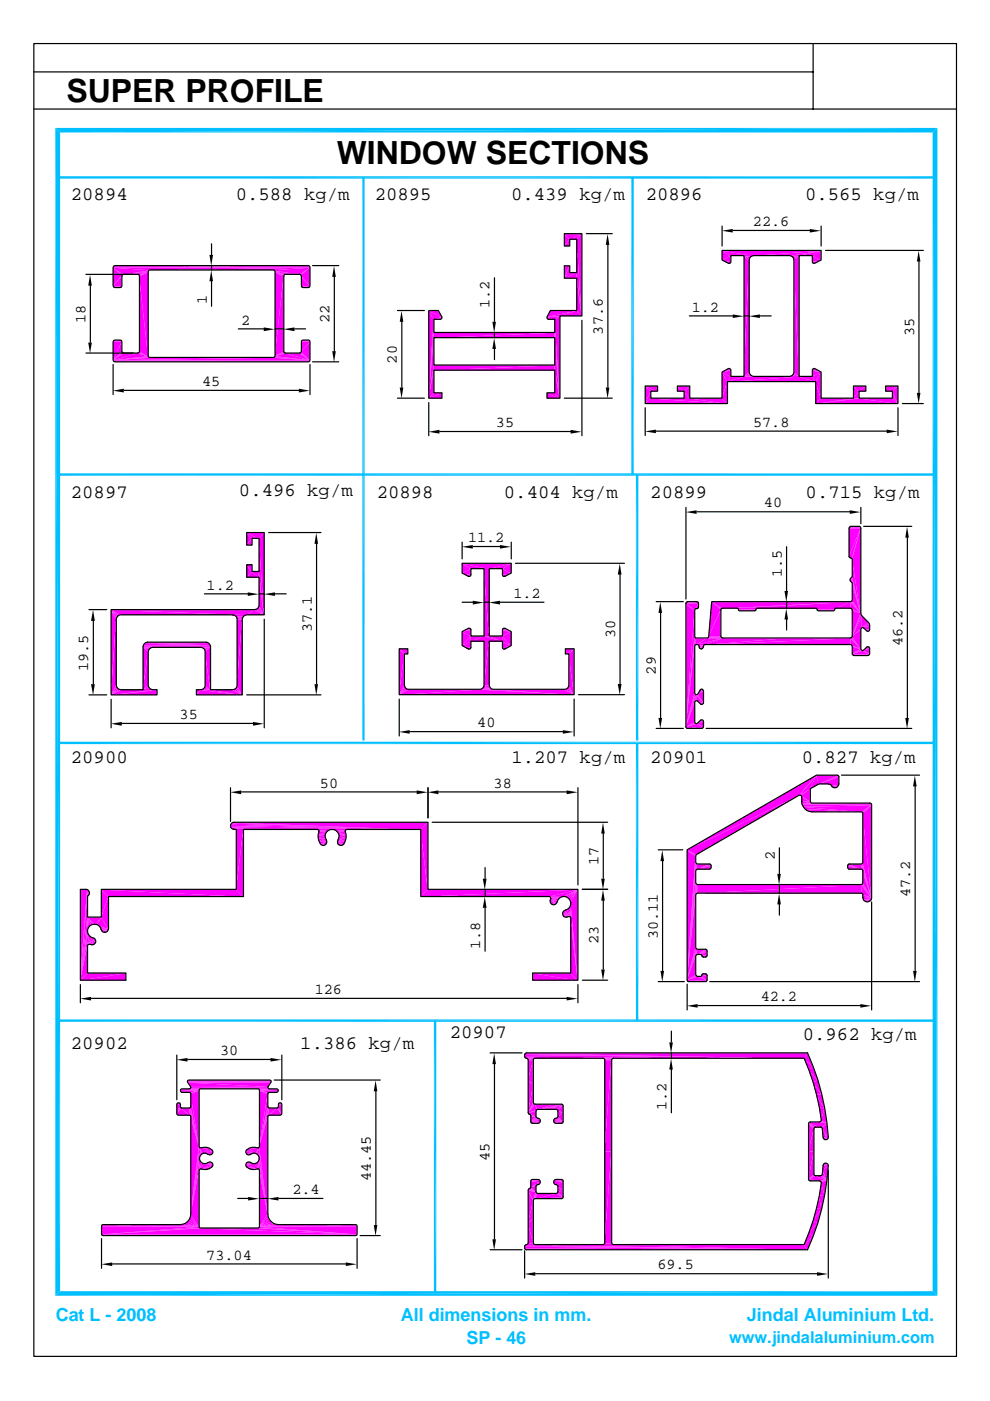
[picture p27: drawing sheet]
<svg xmlns="http://www.w3.org/2000/svg" width="210mm" height="297mm" viewBox="0 0 210 297" stroke-linecap="round" stroke-linejoin="round" font-family="sans-serif">
<defs><g id="words">
<g font-size="6.8">
<text x="14.1" y="21.5">SUPER PROFILE</text>
<text x="71.4" y="34.7">WINDOW SECTIONS</text>
</g>
<g font-size="4">
<text x="15" y="42.5">20894</text>
<text x="50" y="42.5">0.588 kg/m</text>
<text x="79.5" y="42.5">20895</text>
<text x="108.4" y="42.5">0.439 kg/m</text>
<text x="136.9" y="42.5">20896</text>
<text x="170.7" y="42.5">0.565 kg/m</text>
<text x="15" y="105.5">20897</text>
<text x="50.7" y="105.1">0.496 kg/m</text>
<text x="79.9" y="105.5">20898</text>
<text x="106.8" y="105.5">0.404 kg/m</text>
<text x="137.9" y="105.5">20899</text>
<text x="170.8" y="105.5">0.715 kg/m</text>
<text x="15" y="161.8">20900</text>
<text x="108.4" y="161.8">1.207 kg/m</text>
<text x="137.9" y="161.8">20901</text>
<text x="170" y="161.8">0.827 kg/m</text>
<text x="95.4" y="220.2">20907</text>
<text x="170.2" y="220.6">0.962 kg/m</text>
<text x="15" y="222.3">20902</text>
<text x="63.7" y="222.3">1.386 kg/m</text>
</g>
<g font-size="3.8" fill="#00bfff">
<text x="11.8" y="280.1">Cat L - 2008</text>
<text x="85" y="280.1">All dimensions in mm.</text>
<text x="158.4" y="280.1">Jindal Aluminium Ltd.</text>
<text x="98.9" y="285.1">SP - 46</text>
</g>
<text font-size="3.5" fill="#00bfff" x="154.6" y="284.7">www.jindalaluminium.com</text>
<g font-size="3.2">
<text x="159.6" y="47.9">22.6</text>
<text x="43.9" y="64.5" transform="rotate(-90 43.9 64.5)">1</text>
<text x="103.8" y="65.3" transform="rotate(-90 103.8 65.3)">1.2</text>
<text x="18.1" y="68.5" transform="rotate(-90 18.1 68.5)">18</text>
<text x="51.1" y="68.9">2</text>
<text x="69.9" y="68.5" transform="rotate(-90 69.9 68.5)">22</text>
<text x="127.8" y="70.9" transform="rotate(-90 127.8 70.9)">37.6</text>
<text x="146.7" y="66.1">1.2</text>
<text x="193.8" y="71.3" transform="rotate(-90 193.8 71.3)">35</text>
<text x="84.2" y="77.1" transform="rotate(-90 84.2 77.1)">20</text>
<text x="42.8" y="81.9">45</text>
<text x="105.2" y="90.6">35</text>
<text x="159.7" y="90.5">57.8</text>
<text x="162" y="107.6">40</text>
<text x="99.2" y="115">11.2</text>
<text x="43.8" y="125">1.2</text>
<text x="165.7" y="122.4" transform="rotate(-90 165.7 122.4)">1.5</text>
<text x="108.9" y="126.8">1.2</text>
<text x="66.1" y="134.1" transform="rotate(-90 66.1 134.1)">37.1</text>
<text x="130.4" y="135.3" transform="rotate(-90 130.4 135.3)">30</text>
<text x="191.3" y="137" transform="rotate(-90 191.3 137)">46.2</text>
<text x="18.7" y="142.3" transform="rotate(-90 18.7 142.3)">19.5</text>
<text x="139" y="143" transform="rotate(-90 139 143)">29</text>
<text x="38.1" y="152.5">35</text>
<text x="101.2" y="154.2">40</text>
<text x="67.8" y="167">50</text>
<text x="104.6" y="167">38</text>
<text x="126.9" y="183.5" transform="rotate(-90 126.9 183.5)">17</text>
<text x="164.3" y="182.3" transform="rotate(-90 164.3 182.3)">2</text>
<text x="193" y="190.1" transform="rotate(-90 193 190.1)">47.2</text>
<text x="101.8" y="201.2" transform="rotate(-90 101.8 201.2)">1.8</text>
<text x="126.9" y="200.2" transform="rotate(-90 126.9 200.2)">23</text>
<text x="139.4" y="199.1" transform="rotate(-90 139.4 199.1)">30.11</text>
<text x="66.8" y="210.8">126</text>
<text x="161.3" y="212.3">42.2</text>
<text x="46.7" y="223.7">30</text>
<text x="141.3" y="235.4" transform="rotate(-90 141.3 235.4)">1.2</text>
<text x="78.7" y="250.4" transform="rotate(-90 78.7 250.4)">44.45</text>
<text x="103.8" y="246.2" transform="rotate(-90 103.8 246.2)">45</text>
<text x="62" y="253.2">2.4</text>
<text x="43.7" y="267.1">73.04</text>
<text x="139.4" y="269.1">69.5</text>
</g>
</g></defs>
<path d="M23.9 76.5h41.8M24 76.7h41.6M24.1 76.8h41.4" fill="none" stroke="#f0f" stroke-width=".21"/>
<g fill="#f0f">
<path d="M23.9 76.4l34-.6 7.8 .6z"/>
<path d="M23.9 76.4l7.8-.6h26.2z"/>
<path d="M57.9 75.8l7.8 .6z"/>
<path d="M23.9 76.4l7.8-.6z"/>
<path d="M58.1 75.8l.1-.1 7.5 .7z"/>
<path d="M23.9 76.4l7.5-.7 .1 .1z"/>
<path d="M58.3 75.5l7.4 .9-7.5-.7z"/>
<path d="M23.9 76.4l7.5-.9v.2z"/>
<path d="M23.9 76.4l5.2-1.5 2.3 .6z"/>
<path d="M23.9 76.4l2.3-1.5h2.9z"/>
<path d="M58.3 75.5l2.2-.6 5.2 1.5z"/>
<path d="M60.5 74.9h3l2.2 1.5z"/>
<path d="M23.9 76.4l2.1-1.5h.2z"/>
<path d="M29.1 74.9l2.3 .6z"/>
<path d="M63.5 74.9h.1l2.1 1.5z"/>
<path d="M58.3 75.5l2.2-.6z"/>
<path d="M23.9 76.4l1.9-1.7 .2 .2z"/>
<path d="M29.3 74.9l.2-.2 1.9 .8z"/>
<path d="M63.6 74.9l.2-.2 1.9 1.7z"/>
<path d="M58.3 75.5l1.9-.8 .1 .2z"/>
<path d="M23.9 76.4l1.9-1.8v.1z"/>
<path d="M29.5 74.6l1.9 .9-1.9-.8z"/>
<path d="M63.8 74.6l1.9 1.8-1.9-1.7z"/>
<path d="M58.3 75.5l1.8-.9 .1 .1z"/>
<path d="M65.7 72.5v3.9l-1.9-1.8z"/>
<path d="M25.8 72.5v2.1l-1.9 1.8z"/>
<path d="M63.8 72.5h1.9l-1.9 2.1z"/>
<path d="M23.9 72.5h1.9l-1.9 3.9z"/>
<path d="M63.8 72.5l1.8-.2 .1 .2z"/>
<path d="M23.9 72.5l1.8-.2 .1 .2z"/>
<path d="M63.9 72.3h1.7l-1.8 .2z"/>
<path d="M24 72.3h1.7l-1.8 .2z"/>
<path d="M63.9 72.3l1.6-.1 .1 .1z"/>
<path d="M24 72.3l1.6-.1 .1 .1z"/>
<path d="M63.9 72.3l.1-.1h1.5z"/>
<path d="M24 72.3l.1-.1h1.5z"/>
<path d="M24.1 72.2h1.3z"/>
<path d="M24.1 72.2h1.5z"/>
<path d="M64 72.2h1.3z"/>
<path d="M64 72.2h1.5z"/>
<path d="M64.2 61h1.3z"/>
<path d="M24.1 61h1.3z"/>
<path d="M64 61h1.5z"/>
<path d="M24.1 61h1.5z"/>
<path d="M64 61l1.6-.2-.1 .2z"/>
<path d="M24 60.8l1.6 .2h-1.5z"/>
<path d="M63.9 60.8h1.7l-1.6 .2z"/>
<path d="M24 60.8h1.7l-.1 .2z"/>
<path d="M63.9 60.8l1.8-.2-.1 .2z"/>
<path d="M23.9 60.6l1.8 .2h-1.7z"/>
<path d="M63.8 60.6h1.9l-1.8 .2z"/>
<path d="M23.9 60.6h1.9l-.1 .2z"/>
<path d="M25.8 58.6v2h-1.9z"/>
<path d="M60.1 58.6v16l-1.8 .9z"/>
<path d="M63.8 58.6l1.9 2h-1.9z"/>
<path d="M29.5 58.6l1.9 16.9-1.9-.9z"/>
<path d="M25.8 58.4l-1.9 2.2z"/>
<path d="M63.8 58.4l1.9 2.2z"/>
<path d="M26.2 58.2l5.2-.5-2.3 .5z"/>
<path d="M29.1 58.2l2.3-.5z"/>
<path d="M29.3 58.3l2.1-.6-1.9 .7z"/>
<path d="M29.5 58.4l1.9-.7-1.9 .9z"/>
<path d="M29.5 58.6l1.9-.9v17.8z"/>
<path d="M58.3 57.7l2.2 .5z"/>
<path d="M58.3 57.7l2 .6-.1 .1z"/>
<path d="M58.3 57.7l1.9 .7-.1 .2z"/>
<path d="M58.3 57.7l1.8 .9-1.8 16.9z"/>
<path d="M26.2 58.2l5.2-.7v.2z"/>
<path d="M58.2 57.5l2.3 .7-2.2-.5z"/>
<path d="M58.2 57.5l5.3 .7h-3z"/>
<path d="M26.2 58.2l5.3-.9z"/>
<path d="M58.1 57.3l5.4 .9z"/>
<path d="M26.2 58.2l5.5-.9z"/>
<path d="M57.9 57.3l5.6 .9z"/>
<path d="M31.7 57.3l34-.5-7.8 .5z"/>
<path d="M57.9 57.3l7.8-.5-2.2 1.4z"/>
<path d="M63.5 58.2l2.2-1.4-2.1 1.5z"/>
<path d="M63.6 58.3l2.1-1.5-1.9 1.6z"/>
<path d="M63.8 58.4l1.9-1.6v3.8z"/>
<path d="M23.9 56.8h41.8l-34 .5z"/>
<path d="M23.9 56.8l7.8 .5-5.5 .9z"/>
<path d="M23.9 56.8l2.3 1.4-.2 .1z"/>
<path d="M23.9 56.8l2.1 1.5-.2 .1z"/>
<path d="M23.9 56.8l1.9 1.6-1.9 2.2z"/>
</g>
<path d="M23.9 56.7h41.8M24 56.5h41.6M24.1 56.4h41.4" fill="none" stroke="#f0f" stroke-width=".21"/>
<g fill="#f0f">
<path d="M90.8 84.5l2.8-1.2v1.2z"/>
<path d="M91.9 83.3h1.7l-2.8 1.2z"/>
<path d="M115.9 83.3l2.8 1.2h-2.8z"/>
<path d="M115.9 83.3h1.7l1.1 1.2z"/>
<path d="M91.9 78.6v4.7l-1.1 1.2z"/>
<path d="M117.6 78.6l1.1 5.9-1.1-1.2z"/>
<path d="M91.9 77.5h25.7l-25.7 1.1z"/>
<path d="M91.9 78.6l25.7-1.1v1.1z"/>
<path d="M117.6 77.5l1.1 7-1.1-5.9z"/>
<path d="M91.9 77.5v1.1l-1.1 5.9z"/>
<path d="M91.9 71.7v5.8l-1.1 7z"/>
<path d="M117.6 71.7l1.1 12.8-1.1-7z"/>
<path d="M91.9 71.7l25.7-1.1v1.1z"/>
<path d="M117.6 70.6l1.1 13.9z"/>
<path d="M91.9 70.6h25.7l-25.7 1.1z"/>
<path d="M91.9 70.6l-1.1 13.9z"/>
<path d="M91.9 67.8v2.8l-1.1 13.9z"/>
<path d="M117.6 67.8l1.1 16.7-1.1-13.9z"/>
<path d="M91.9 67.8l1.5-.1z"/>
<path d="M116.1 67.7l1.5 .1z"/>
<path d="M91.9 67.8l1.7-.2-.2 .1z"/>
<path d="M116 67.6l1.6 .2-1.5-.1z"/>
<path d="M91.9 67.8l1.7-.4v.2z"/>
<path d="M115.9 67.4l1.7 .4-1.6-.2z"/>
<path d="M91.9 67.8l1.7-.6v.2z"/>
<path d="M116 67.2l1.6 .6-1.7-.4z"/>
<path d="M116 67.2l2.7-.2-1.1 .8z"/>
<path d="M117.6 67.8l1.1-.8v17.5z"/>
<path d="M118.7 67l3.5-1.1 1.1 1.1z"/>
<path d="M116 67.2l6.2-1.3-3.5 1.1z"/>
<path d="M90.8 65.9h2.1l.7 1.3z"/>
<path d="M90.8 65.9l2.8 1.3-1.7 .6z"/>
<path d="M90.8 65.9l1.1 1.9-1.1 16.7z"/>
<path d="M116.6 65.9h5.6l-6.2 1.3z"/>
<path d="M122.2 59l1.1 8-1.1-1.1z"/>
<path d="M119.6 59l2.6-1.1v1.1z"/>
<path d="M122.2 57.9l1.1 9.1-1.1-8z"/>
<path d="M120.7 57.9h1.5l-2.6 1.1z"/>
<path d="M120.7 56.4v1.5l-1.1 1.1z"/>
<path d="M119.6 56.4h1.1l-1.1 2.6z"/>
<path d="M120.7 50.8v1.4h-1.1z"/>
<path d="M122.2 50.8l1.1 16.2-1.1-9.1z"/>
<path d="M119.6 49.6l1.1 1.2-1.1 1.4z"/>
<path d="M119.6 49.6h3.7l-2.6 1.2z"/>
<path d="M120.7 50.8l2.6-1.2-1.1 1.2z"/>
<path d="M123.3 49.6v17.4l-1.1-16.2z"/>
<path d="M172.9 85.6l9.2-1.1 8.2 1.1z"/>
<path d="M172.9 85.6l8-1.1h1.2z"/>
<path d="M172.9 85.6l1.1-1.1h6.9z"/>
<path d="M136.7 85.6l1.2-1.1 16.3 1.1z"/>
<path d="M137.9 84.5h8.3l8 1.1z"/>
<path d="M146.2 84.5h6.8l1.2 1.1z"/>
</g>
<path d="M137.9 84.5h8.3" fill="none" stroke="#f0f" stroke-width=".21"/>
<g fill="#f0f">
<path d="M182.1 84.5h7l1.2 1.1z"/>
<path d="M137.9 83v1.5l-1.2 1.1z"/>
<path d="M182.1 83v1.5h-1.2z"/>
<path d="M145 83l1.2 1.5h-1.2z"/>
<path d="M189.1 83l1.2 2.6-1.2-1.1z"/>
<path d="M136.7 81.9h2.7v1.1z"/>
<path d="M136.7 81.9l2.7 1.1h-1.5z"/>
<path d="M136.7 81.9l1.2 1.1-1.2 2.6z"/>
<path d="M182.1 83l1.4-1.1v1.1z"/>
<path d="M143.6 81.9l1.4 1.1h-1.4z"/>
<path d="M180.9 81.9h2.6l-1.4 1.1z"/>
<path d="M180.9 81.9l1.2 1.1-1.2 1.5z"/>
<path d="M187.7 81.9h2.6l-2.6 1.1z"/>
<path d="M187.7 83l2.6-1.1-1.2 1.1z"/>
<path d="M189.1 83l1.2-1.1v3.7z"/>
<path d="M143.6 81.9h2.6l-1.2 1.1z"/>
<path d="M145 83l1.2-1.1v2.6z"/>
<path d="M154.2 81v4.6l-1.2-1.1z"/>
<path d="M172.9 81l1.1 3.5-1.1 1.1z"/>
<path d="M154.2 81l15.2-1.1 3.5 1.1z"/>
<path d="M154.2 81l3.5-1.1h11.7z"/>
</g>
<path d="M157.7 79.9h11.7" fill="none" stroke="#f0f" stroke-width=".21"/>
<g fill="#f0f">
<path d="M154.9 79.9h2.8l-3.5 1.1z"/>
<path d="M169.4 79.9h2.8l.7 1.1z"/>
</g>
<path d="M157.7 79.8h2M167.3 79.8h2.1" fill="none" stroke="#f0f" stroke-width=".21"/>
<g fill="#f0f">
<path d="M167.7 79.8l.3-.2 1.4 .3z"/>
<path d="M157.7 79.9l1.4-.3 .3 .2z"/>
<path d="M168.2 79.3l1.2 .6-1.4-.3z"/>
<path d="M157.7 79.9l1.2-.6 .2 .3z"/>
<path d="M168.3 78.9l1.1 1-1.2-.6z"/>
<path d="M157.7 79.9l1.1-1 .1 .4z"/>
<path d="M172.2 79.9l1.8-1-1.1 2.1z"/>
<path d="M174 78.9v5.6l-1.1-3.5z"/>
<path d="M153 78.9l1.9 1-.7 1.1z"/>
<path d="M153 78.9l1.2 2.1-1.2 3.5z"/>
<path d="M153 78.9l1.9-.3v1.3z"/>
<path d="M172.2 78.6l1.8 .3-1.8 1z"/>
<path d="M153 78.9l1.9-.5v.2z"/>
<path d="M172.2 78.4l1.8 .5-1.8-.3z"/>
<path d="M153 78.9l1.7-.6 .2 .1z"/>
<path d="M172.2 78.4l.1-.1 1.7 .6z"/>
<path d="M172.3 78.3l.4-.1 1.3 .7z"/>
<path d="M153 78.9l1.3-.7 .4 .1z"/>
<path d="M154.3 78.2l.4 .1z"/>
<path d="M172.3 78.3l.4-.1z"/>
<path d="M154.3 55.9h.4z"/>
<path d="M172.3 55.9h.4z"/>
<path d="M154.3 55.9l.6-.2z"/>
<path d="M172.2 55.7l.5 .2z"/>
<path d="M154.3 55.9l.6-.3v.1z"/>
<path d="M172.2 55.6l.5 .3-.5-.2z"/>
<path d="M158.8 55.2v23.7l-1.1 1z"/>
<path d="M168.3 55.2l1.1 24.7-1.1-1z"/>
<path d="M153 55.2l1.9 .4-.6 .3z"/>
<path d="M172.2 55.6l1.8-.4-1.3 .7z"/>
<path d="M167.7 54.3h1.7l-1.4 .2z"/>
<path d="M168 54.5l1.4-.2-1.2 .5z"/>
<path d="M168.2 54.8l1.2-.5-1.1 .9z"/>
<path d="M168.3 55.2l1.1-.9v25.6z"/>
<path d="M172.2 54.3l1.8 .9-1.8 .4z"/>
<path d="M153 55.2l1.9-.9v1.3z"/>
<path d="M157.7 54.3h1.7l-.3 .2z"/>
<path d="M157.7 54.3l1.4 .2-.2 .3z"/>
<path d="M157.7 54.3l1.2 .5-.1 .4z"/>
<path d="M157.7 54.3l1.1 .9-1.1 24.7z"/>
</g>
<path d="M154.9 54.3h4.8M167.3 54.3h2.1" fill="none" stroke="#f0f" stroke-width=".21"/>
<g fill="#f0f">
<path d="M153 53.2l6.7 1.1h-4.8z"/>
<path d="M153 53.2l1.9 1.1-1.9 .9z"/>
<path d="M153 53.2h21l-14.3 1.1z"/>
<path d="M159.7 54.3l14.3-1.1-6.7 1.1z"/>
<path d="M167.3 54.3l6.7-1.1-4.6 1.1z"/>
<path d="M169.4 54.3l4.6-1.1-1.8 1.1z"/>
<path d="M172.2 54.3l1.8-1.1v2z"/>
<path d="M84.6 147.3l17-1.1 20.1 1.1z"/>
<path d="M84.6 147.3l2-1.1h15z"/>
<path d="M101.6 146.2h3l17.1 1.1z"/>
<path d="M104.6 146.2h15l2.1 1.1z"/>
</g>
<path d="M101.6 146.2h3" fill="none" stroke="#f0f" stroke-width=".21"/>
<path d="M84.6 147.3l1.6-1.1h.4z" fill="#f0f"/>
<path d="M101.6 146.2h2.6" fill="none" stroke="#f0f" stroke-width=".21"/>
<path d="M119.6 146.2h.4l1.7 1.1z" fill="#f0f"/>
<path d="M102 146.1h2.2" fill="none" stroke="#f0f" stroke-width=".21"/>
<g fill="#f0f">
<path d="M85.9 146l.3 .2-1.6 1.1z"/>
<path d="M120 146.2l.3-.2 1.4 1.3z"/>
<path d="M102 146.2l.3-.2h1.6z"/>
<path d="M85.8 145.7l.1 .3-1.3 1.3z"/>
<path d="M102.3 146l1.5-.3 .1 .3z"/>
<path d="M102.5 145.7h1.3l-1.5 .3z"/>
<path d="M120.5 145.7l1.2 1.6-1.4-1.3z"/>
<path d="M102.5 145.7l1.2-.4 .1 .4z"/>
<path d="M85.7 145.3l.1 .4-1.2 1.6z"/>
<path d="M120.6 145.3l1.1 2-1.2-1.6z"/>
<path d="M102.6 145.3h1.1l-1.2 .4z"/>
<path d="M85.7 138.7v6.6l-1.1 2z"/>
<path d="M120.6 138.7l1.1 8.6-1.1-2z"/>
<path d="M99.2 137.7h.4z"/>
<path d="M106.6 137.7h.4z"/>
<path d="M119.8 137.6h1.9l-1.9 1.1z"/>
<path d="M119.8 138.7l1.9-1.1-1.1 1.1z"/>
<path d="M121.7 137.6v9.7l-1.1-8.6z"/>
<path d="M84.6 137.6l1.8 1.1h-.7z"/>
<path d="M84.6 137.6l1.1 1.1-1.1 8.6z"/>
<path d="M84.6 137.6h1.8v1.1z"/>
<path d="M99.2 137.7l.5-.2-.1 .2z"/>
<path d="M106.5 137.5l.5 .2h-.4z"/>
<path d="M99.2 137.7l.6-.4-.1 .2z"/>
<path d="M106.5 137.3l.5 .4-.5-.2z"/>
<path d="M97.9 136.9l1.9 .4-.6 .4z"/>
<path d="M106.5 137.3l1.8-.4-1.3 .8z"/>
<path d="M103.7 136v9.3h-1.1z"/>
<path d="M106.5 136l1.8 .9-1.8 .4z"/>
<path d="M102.6 136h1.1l-1.1 9.3z"/>
<path d="M97.9 136.9l1.9-.9v1.3z"/>
</g>
<path d="M99.8 136h6.7" fill="none" stroke="#f0f" stroke-width=".21"/>
<g fill="#f0f">
<path d="M99.8 136l2.8-1.1 3.9 1.1z"/>
<path d="M99.8 134.9h2.8l-2.8 1.1z"/>
<path d="M99.8 134.9v1.1l-1.9 .9z"/>
<path d="M102.6 134.9h1.1l2.8 1.1z"/>
<path d="M103.7 134.9h2.8v1.1z"/>
<path d="M106.5 134.9l1.8 2-1.8-.9z"/>
<path d="M97.9 134l1.9 .9-1.9 2z"/>
<path d="M106.5 134.9l1.8-.9v2.9z"/>
<path d="M97.9 134l1.9-.4v1.3z"/>
<path d="M106.5 133.6l1.8 .4-1.8 .9z"/>
<path d="M97.9 134l1.8-.6 .1 .2z"/>
<path d="M106.5 133.4l1.8 .6-1.8-.4z"/>
<path d="M97.9 134l1.7-.7 .1 .1z"/>
<path d="M106.6 133.3l1.7 .7-1.8-.6z"/>
<path d="M106.6 133.3h.4l1.3 .7z"/>
<path d="M97.9 134l1.3-.7h.4z"/>
<path d="M106.6 133.3h.4z"/>
<path d="M99.2 133.3h.4z"/>
<path d="M99.2 122.2h.4z"/>
<path d="M106.6 122.2h.4z"/>
<path d="M99.2 122.2l.5-.1z"/>
<path d="M106.5 122.1l.5 .1z"/>
<path d="M99.2 122.2l.6-.3-.1 .2z"/>
<path d="M106.5 121.9l.5 .3-.5-.1z"/>
<path d="M106.5 121.9l1.8-.3-1.3 .6z"/>
<path d="M97.9 121.6l1.9 .3-.6 .3z"/>
<path d="M97.9 121.6l1.9-1v1.3z"/>
<path d="M102.6 120.6l1.1 14.3h-1.1z"/>
</g>
<path d="M99.8 120.6h3.9" fill="none" stroke="#f0f" stroke-width=".21"/>
<g fill="#f0f">
<path d="M102.6 120.6h1.1v14.3z"/>
<path d="M106.5 120.6l1.8 1-1.8 .3z"/>
<path d="M97.9 119.5l5.8 1.1h-3.9z"/>
<path d="M97.9 119.5l1.9 1.1-1.9 1z"/>
<path d="M97.9 119.5h10.4l-4.6 1.1z"/>
<path d="M103.7 120.6l4.6-1.1-1.8 1.1z"/>
<path d="M106.5 120.6l1.8-1.1v2.1z"/>
</g>
<path d="M145.4 154.2h3.7M145.4 154.4h3.6M145.5 154.5h3.4" fill="none" stroke="#f0f" stroke-width=".21"/>
<g fill="#f0f">
<path d="M145.4 154.2l2.3-.7 1.4 .7z"/>
<path d="M145.4 154.2l2.3-.7z"/>
<path d="M147.7 153.5l.2-.1 1.2 .8z"/>
<path d="M145.4 154.2l1.9-.9 .1 .1z"/>
<path d="M145.4 154.2l1.8-1.1 .1 .2z"/>
<path d="M147.9 153.4l1.2-.4v1.2z"/>
<path d="M147.9 153.4l1.2-.5v.1z"/>
<path d="M148.5 152.8l.6 .1-1.2 .5z"/>
<path d="M148.5 152.8l.4-.1 .2 .2z"/>
<path d="M148.5 152.8l.4-.1z"/>
<path d="M148.6 152.7h.3z"/>
<path d="M148.6 149.4l.3-.1z"/>
<path d="M148.5 149.3h.4l-.3 .1z"/>
<path d="M148.5 149.3l.6-.1-.2 .1z"/>
<path d="M148.5 149.3l.6-.3v.2z"/>
<path d="M147.2 149v4.1l-1.8 1.1z"/>
<path d="M147.3 148.8l-1.9 5.4z"/>
<path d="M147.9 148.7l1.2 .3-.6 .3z"/>
<path d="M147.7 148.6l1.4 .4z"/>
<path d="M147.6 147.3l1.5 1.7-1.4-.4z"/>
<path d="M147.6 147.3l.1 1.3-.3 .1z"/>
<path d="M147.6 147.3l-.2 1.4-.1 .1z"/>
<path d="M147.6 147.3l-.3 1.5-1.9 5.4z"/>
<path d="M147.4 147.3h.2l-2.2 6.9z"/>
<path d="M147.6 147.3h.2l1.3 1.7z"/>
<path d="M147.3 147.2l.1 .1-2 6.9z"/>
<path d="M147.8 147.3l.1-.1 1.2 1.8z"/>
<path d="M147.2 147l-1.8 7.2z"/>
<path d="M147.9 147.2l1.2-.7v2.5z"/>
<path d="M147.9 147.2l1.1-.8 .1 .1z"/>
<path d="M148.4 146.4h.6l-1.1 .8z"/>
<path d="M148.4 146.4l.5-.2 .1 .2z"/>
<path d="M148.5 146.2h.4l-.5 .2z"/>
<path d="M148.5 146.2h.4z"/>
</g>
<path d="M180.6 138.8h3.7M180.7 138.9h3.6M180.8 139h3.3" fill="none" stroke="#f0f" stroke-width=".21"/>
<g fill="#f0f">
<path d="M180.6 138.7l2.2-.7 1.5 .7z"/>
<path d="M182.8 138h.2l1.3 .7z"/>
<path d="M180.6 138.7l2-.8 .2 .1z"/>
<path d="M183 138l.1-.1 1.2 .8z"/>
<path d="M180.6 138.7l1.9-.9 .1 .1z"/>
<path d="M180.6 138.7l1.9-1.1v.2z"/>
<path d="M148.4 137.6h.4z"/>
<path d="M183.1 137.9l1.2-.3v1.1z"/>
<path d="M148.4 137.6l.6-.2-.2 .2z"/>
<path d="M148.2 137.4h.8l-.6 .2z"/>
<path d="M183.1 137.9l1.2-.5v.2z"/>
<path d="M183.1 137.9l.6-.6 .6 .1z"/>
<path d="M183.7 137.3l.5-.1 .1 .2z"/>
<path d="M183.7 137.3l.5-.1z"/>
<path d="M183.9 137.2h.3z"/>
<path d="M148.2 137.4l.9-.2-.1 .2z"/>
<path d="M148.2 137.2h.9l-.9 .2z"/>
<path d="M148.2 137.2l.9-.1z"/>
<path d="M147.2 137.1v9.9l-1.8 7.2z"/>
<path d="M180.6 137.1l1.9 .5-1.9 1.1z"/>
<path d="M148.2 137.1h.9z"/>
<path d="M148.2 137.1l.9-.2v.2z"/>
<path d="M180.6 136.9l1.9 .7-1.9-.5z"/>
<path d="M148.1 136.9h1l-.9 .2z"/>
<path d="M148.1 136.9l1.2-.1-.2 .1z"/>
<path d="M148 136.8h1.3l-1.2 .1z"/>
<path d="M180.4 136.8l2.1 .8z"/>
<path d="M147.8 136.7l1.5 .1z"/>
<path d="M147.6 136.7h1.8z"/>
<path d="M147.8 136.7h1.6z"/>
<path d="M149.4 136.7l17.3-1.4h13.6z"/>
<path d="M149.4 136.7l3.8-1.4h13.5z"/>
<path d="M149.4 136.7l30.9-1.4v1.4z"/>
<path d="M180.3 135.3l.1 1.5-.1-.1z"/>
<path d="M180.3 135.3l2.2 2.3-2.1-.8z"/>
<path d="M147.6 136.7l5.6-1.4-3.8 1.4z"/>
<path d="M147.6 136.7l2.2-1.4h3.4z"/>
<path d="M147.4 136.8l2.4-1.5z"/>
<path d="M147.6 135.3h2.2l-2.4 1.5z"/>
<path d="M147.6 135.3l-.3 1.6z"/>
<path d="M147.6 135.3l-.4 1.8z"/>
</g>
<path d="M149.8 135.3h3.4" fill="none" stroke="#f0f" stroke-width=".21"/>
<g fill="#f0f">
<path d="M147.4 135.3h.2l-.4 1.8z"/>
<path d="M147.4 135.3l-2 18.9z"/>
<path d="M180.3 135.3h.1l2.1 2.3z"/>
</g>
<path d="M150 135.2h3" fill="none" stroke="#f0f" stroke-width=".21"/>
<g fill="#f0f">
<path d="M147.3 135.2l.1 .1-2 18.9z"/>
<path d="M180.6 135.2l1.9 2.4-2.1-2.3z"/>
</g>
<path d="M150.2 135.1h2.6" fill="none" stroke="#f0f" stroke-width=".21"/>
<g fill="#f0f">
<path d="M147.2 134.9l-1.8 19.3z"/>
<path d="M180.6 134.9l1.9 2.7-1.9-2.4z"/>
<path d="M183.7 133.8l.4 .1z"/>
<path d="M183.7 133.8h.6l-.2 .1z"/>
<path d="M183.7 133.8l.6-.3v.3z"/>
<path d="M180.6 134.9l1.9-1.4v4.1z"/>
<path d="M180.6 134.9l1.9-1.6z"/>
<path d="M183.1 133.3l1.2 .2-.6 .3z"/>
<path d="M180.6 134.9l2-1.7z"/>
<path d="M183 133.1l1.3 .4z"/>
<path d="M182.8 133.1l1.5-.4z"/>
<path d="M183 133.1l1.3-.4v.8z"/>
<path d="M182.8 133.1l1.5-.8v.4z"/>
<path d="M182.6 133.2l1.7-.9z"/>
<path d="M182.6 133.2l1.5-1.2 .2 .3z"/>
<path d="M182.8 130.7l1.3 1.3-1.5 1.2z"/>
<path d="M182.8 130.7l-.2 2.5-2 1.7z"/>
<path d="M182.5 130.4l.3 .3-2.2 4.2z"/>
<path d="M182.5 130v.4l-1.9 4.5z"/>
</g>
<path d="M156.5 129.5h3.6M173.3 129.5h3.5" fill="none" stroke="#f0f" stroke-width=".21"/>
<g fill="#f0f">
<path d="M147.2 129.5v5.4l-1.8 19.3z"/>
<path d="M152.8 129.4v5.5l-2.6 .1z"/>
<path d="M180.6 129.4l1.9 .6-1.9 4.9z"/>
</g>
<path d="M156.5 129.4h3.7M156.5 129.3h3.7M173.2 129.4h3.7M173.2 129.3h3.7" fill="none" stroke="#f0f" stroke-width=".21"/>
<g fill="#f0f">
<path d="M152.8 129.2l-2.6 5.8z"/>
<path d="M180.6 129.2l1.9 .8-1.9-.6z"/>
</g>
<path d="M156.4 129.2h3.9M173.1 129.2h3.9" fill="none" stroke="#f0f" stroke-width=".21"/>
<g fill="#f0f">
<path d="M180.4 129.1l2.1 .9z"/>
<path d="M147.6 129.1h.3z"/>
</g>
<path d="M156.3 129.1h4.1M156.3 129h20.8M173 129.1h4.1" fill="none" stroke="#f0f" stroke-width=".21"/>
<g fill="#f0f">
<path d="M147.6 129.1l.4-.2z"/>
<path d="M147.4 129.1l.6-.2z"/>
<path d="M147.4 129.1l.6-.4v.2z"/>
<path d="M148 128v.7l-.6 .4z"/>
<path d="M148 128l-.7 1.3z"/>
<path d="M145.4 128h2.6l-.7 1.3z"/>
<path d="M145.4 128l1.9 1.3-.1 .2z"/>
<path d="M145.4 128l1.8 1.5-1.8 24.7z"/>
</g>
<path d="M145.4 127.9h2.6M145.4 127.7h2.6M145.5 127.6h2.4" fill="none" stroke="#f0f" stroke-width=".21"/>
<g fill="#f0f">
<path d="M150.8 127.6l2.4 1.4-.2 .1z"/>
<path d="M150.8 127.6l2.2 1.5-.2 .1z"/>
<path d="M150.8 127.6l2 1.6-2.6 5.8z"/>
<path d="M150.8 127.6h29.5l-27.1 1.4z"/>
<path d="M153.2 129l27.1-1.4-24 1.4z"/>
<path d="M156.3 129l24-1.4-3.2 1.4z"/>
<path d="M177.1 129l3.2-1.4v1.4z"/>
<path d="M180.3 127.6l.1 1.5-.1-.1z"/>
<path d="M180.3 127.6l2.2 2.4-2.1-.9z"/>
<path d="M180.3 127.6h.1l2.1 2.4z"/>
<path d="M180.6 127.5l1.9 2.5-2.1-2.4z"/>
<path d="M180.6 127.2l1.9 2.8-1.9-2.5z"/>
<path d="M180.6 123.8l1.9 6.2-1.9-2.8z"/>
<path d="M180.6 123.6l1.9 6.4z"/>
<path d="M180.2 123.1l.3 .4z"/>
<path d="M180.2 122.9l.3 .6z"/>
<path d="M180.2 122.9l.4 .7z"/>
<path d="M180.3 122.7l.3 .9-.4-.7z"/>
<path d="M180.5 122.5l.1 1.1-.3-.9z"/>
<path d="M180.5 122.5l2 7.5-1.9-6.4z"/>
<path d="M180.5 122.5l.1-.1 1.9 7.6z"/>
<path d="M180.6 122.2l1.9 7.8z"/>
<path d="M180.6 118.6l1.9 11.4-1.9-7.8z"/>
<path d="M180 118.3h.3z"/>
<path d="M180 118.1l.3 .2h-.3z"/>
<path d="M180 118.1l.6 .3z"/>
<path d="M182.5 112l-1.9 6.4-.6-.3z"/>
<path d="M182.5 112l-1.9 6.6v-.2z"/>
<path d="M182.5 112v18l-1.9-11.4z"/>
<path d="M180 112h2.5l-2.5 6.1z"/>
</g>
<path d="M180 112h2.5M180 111.8h2.4" fill="none" stroke="#f0f" stroke-width=".21"/>
<path d="M180.2 111.7h1.9z" fill="#f0f"/>
<path d="M180.2 111.7h2.1" fill="none" stroke="#f0f" stroke-width=".21"/>
<g fill="#f0f">
<path d="M17 207.9l9.6-1.5v1.5z"/>
<path d="M18.5 206.4h8.1l-9.6 1.5z"/>
<path d="M112.9 206.4l9.6 1.5h-9.6z"/>
<path d="M112.9 206.4h8l1.6 1.5z"/>
<path d="M18.5 200.6v5.8l-1.5 1.5z"/>
<path d="M19.1 200.3l.5 .1z"/>
<path d="M19.1 200.3h.8l-.3 .1z"/>
<path d="M19 200.3h.9z"/>
<path d="M19 200.3l1.1-.2-.2 .2z"/>
<path d="M19 200.3l1.2-.5-.1 .3z"/>
<path d="M18.6 200.3l1.6-.5z"/>
<path d="M18.6 200.3l1.6-.8v.3z"/>
<path d="M18.6 200.3l1.5-1.1 .1 .3z"/>
<path d="M18.6 200.3l1.3-1.3 .2 .2z"/>
<path d="M19.6 198.9l.3 .1-1.3 1.3z"/>
<path d="M19.2 198.7l.4 .2-1 1.4z"/>
<path d="M19.2 198.7l-.7 1.9z"/>
<path d="M18.9 198.4l.3 .3-.7 1.9z"/>
<path d="M18.9 198.4l-1.9 9.5z"/>
<path d="M18.6 198.1l.3 .3-1.9 9.5z"/>
<path d="M21.9 197.7h.5z"/>
<path d="M18.5 197.6l.1 .5-1.6 9.8z"/>
<path d="M21.7 197.6l.7 .1z"/>
<path d="M21.7 197.6l1-.1-.3 .2z"/>
<path d="M21.5 197.4l1.2 .1-1 .1z"/>
<path d="M21.5 197.4l1.4-.1-.2 .2z"/>
<path d="M18.5 197.2l-1.5 10.7z"/>
<path d="M21.4 197.1l1.5 .2-1.4 .1z"/>
<path d="M21.4 197.1l1.5-.1v.3z"/>
<path d="M21.3 196.8l1.6 .2-1.5 .1z"/>
<path d="M21 196.4l1.9 .6-1.6-.2z"/>
<path d="M20.6 196.1l2.3 .9z"/>
<path d="M120.9 194.7l1.6 13.2-1.6-1.5z"/>
<path d="M18.5 194.5h2.9l-1.2 1.5z"/>
<path d="M21.4 194.5l-.8 1.6-.4-.1z"/>
<path d="M21.4 194.5l1.5 2.5-2.3-.9z"/>
<path d="M18.5 194.5l1.7 1.5h-.5z"/>
<path d="M18.5 194.5l1.2 1.5-.4 .2z"/>
<path d="M18.5 194.5l.8 1.7-.4 .2z"/>
</g>
<path d="M18.7 194.5v2.3" fill="none" stroke="#f0f" stroke-width=".42"/>
<path d="M18.6 194.5v2.7" fill="none" stroke="#f0f" stroke-width=".21"/>
<g fill="#f0f">
<path d="M18.5 194.5v2.7l-1.5 10.7z"/>
<path d="M119.8 194.5h.5z"/>
<path d="M119.5 194.4l.8 .1z"/>
<path d="M119.5 194.4h1z"/>
<path d="M119.3 194.2l1.2 .2h-1z"/>
<path d="M119.3 193.9l1.2 .5-1.2-.2z"/>
<path d="M119.3 193.9l1.5 .5z"/>
<path d="M119.2 193.6l1.6 .8-1.5-.5z"/>
<path d="M119.3 193.4l1.5 1-1.6-.8z"/>
<path d="M119.3 193.4l.2-.2 1.3 1.2z"/>
<path d="M119.5 193.2l.3-.2 1 1.4z"/>
<path d="M119.8 193l.4-.1 .6 1.5z"/>
<path d="M120.2 192.9l.7 1.8z"/>
<path d="M120.2 192.9l.4-.3 .3 2.1z"/>
</g>
<path d="M120.8 192.2v2.5" fill="none" stroke="#f0f" stroke-width=".38"/>
<g fill="#f0f">
<path d="M120.8 192.2l1.7 15.7-1.6-13.2z"/>
<path d="M120.9 191.8l1.6 16.1-1.7-15.7z"/>
<path d="M117.2 191.9l.5-.1z"/>
<path d="M116.9 191.8h.8l-.5 .1z"/>
<path d="M116.9 191.8l1-.3-.2 .3z"/>
<path d="M116.7 191.5h1.2l-1 .3z"/>
<path d="M120.9 191.3l1.6 16.6z"/>
<path d="M116.7 191.5l1.4-.2-.2 .2z"/>
<path d="M116.6 191.2l1.5 .1-1.4 .2z"/>
<path d="M116.6 191l1.5 .3-1.5-.1z"/>
<path d="M116.6 191l1.6-.1-.1 .4z"/>
<path d="M116.6 190.8l1.6 .1-1.6 .1z"/>
<path d="M116.7 190.6l1.5 .3-1.6-.1z"/>
<path d="M116.7 190.6l1.8-.1-.3 .4z"/>
<path d="M116.7 190.3l1.8 .2-1.8 .1z"/>
</g>
<path d="M116.7 190.4h2.2" fill="none" stroke="#f0f" stroke-width=".25"/>
<path d="M116.4 190.2h2.9" fill="none" stroke="#f0f" stroke-width=".21"/>
<g fill="#f0f">
<path d="M22.9 190.1v6.9l-1.5-2.5z"/>
<path d="M18.5 190.1v4.4l-1.5 13.4z"/>
<path d="M18.9 189.6l-.4 .5z"/>
<path d="M18.9 189.3v.3l-.4 .5z"/>
<path d="M18.8 189.1l.1 .2-.4 .8z"/>
<path d="M18.7 188.8l.1 .3-.3 1z"/>
<path d="M18.5 188.7l.2 .1-.2 1.3z"/>
<path d="M18.5 188.7v1.4l-1.5 17.8z"/>
<path d="M17 188.6l1.5 .1z"/>
<path d="M17 188.6l1.5 .1-1.5 19.2z"/>
<path d="M89.2 190.1l33.3-1.5-6.1 1.5z"/>
<path d="M116.4 190.1l6.1-1.5-3.2 1.5z"/>
<path d="M119.3 190.1l3.2-1.5-2.7 1.5z"/>
<path d="M119.8 190.1l2.7-1.5-2.3 1.7z"/>
<path d="M120.2 190.3l2.3-1.7-2 2z"/>
<path d="M122.5 188.6l-1.7 2.3-.3-.3z"/>
<path d="M122.5 188.6l-1.6 2.7-.1-.4z"/>
<path d="M122.5 188.6v19.3l-1.6-16.6z"/>
<path d="M90.7 188.6h31.8l-33.3 1.5z"/>
<path d="M21.4 188.6l30.2 1.5h-28.7z"/>
<path d="M21.4 188.6l1.5 1.5-1.5 4.4z"/>
<path d="M21.4 188.6h28.6l1.6 1.5z"/>
<path d="M68.3 179.3l.6-.1z"/>
<path d="M71.8 179.2l.6 .1z"/>
<path d="M71.8 179.2h.8l-.2 .1z"/>
<path d="M68.1 179.2h.8l-.6 .1z"/>
<path d="M68.1 179.2l1-.2-.2 .2z"/>
<path d="M71.6 179l1 .2h-.8z"/>
<path d="M71.6 179h1.3l-.3 .2z"/>
<path d="M67.9 179h1.2l-1 .2z"/>
<path d="M67.9 179l1.3-.3-.1 .3z"/>
<path d="M71.5 178.7l1.4 .3h-1.3z"/>
<path d="M67.9 179l1.3-.6v.3z"/>
<path d="M71.5 178.4l1.4 .6-1.4-.3z"/>
<path d="M71.5 178.4h1.7l-.3 .6z"/>
<path d="M67.6 178.4h1.6l-1.3 .6z"/>
<path d="M67.6 178.4l1.5-.2 .1 .2z"/>
<path d="M71.6 178.2l1.6 .2h-1.7z"/>
<path d="M67.6 178.4l1.4-.7 .1 .5z"/>
<path d="M71.8 177.7l1.4 .7-1.6-.2z"/>
<path d="M71.8 177.7h1.5l-.1 .7z"/>
<path d="M67.4 177.7h1.6l-1.4 .7z"/>
<path d="M67.4 177.7l1.5-.4 .1 .4z"/>
<path d="M71.8 177.3l1.5 .4h-1.5z"/>
<path d="M71.8 177.3l1.5-.3v.7z"/>
<path d="M67.4 177l1.5 .3-1.5 .4z"/>
<path d="M67.4 177l1.6-.1-.1 .4z"/>
<path d="M71.8 176.9l1.5 .1-1.5 .3z"/>
<path d="M67.4 177l1.8-.5-.2 .4z"/>
<path d="M71.5 176.5l1.8 .5-1.5-.1z"/>
<path d="M71.5 176.5l1.7-.2 .1 .7z"/>
<path d="M67.6 176.3l1.6 .2-1.8 .5z"/>
<path d="M67.6 176.3l1.9-.1-.3 .3z"/>
<path d="M71.2 176.2l2 .1-1.7 .2z"/>
<path d="M71.2 176.2l2-.1v.2z"/>
<path d="M67.5 176.1l2 .1-1.9 .1z"/>
</g>
<path d="M67.5 176.1h2.4M67.5 176h5.7M70.8 176.1h2.4" fill="none" stroke="#f0f" stroke-width=".21"/>
<path d="M51.6 175.9v14.2l-1.6-1.5z" fill="#f0f"/>
<path d="M50 175.9h23.4M67.3 176h6.1" fill="none" stroke="#f0f" stroke-width=".21"/>
<path d="M50 175.9h1.6l-1.6 12.7z" fill="#f0f"/>
<path d="M49.6 175.9h39.6" fill="none" stroke="#f0f" stroke-width=".21"/>
<path d="M89.2 175.9l1.5 12.7-1.5 1.5z" fill="#f0f"/>
<path d="M49.3 175.9h39.9" fill="none" stroke="#f0f" stroke-width=".21"/>
<path d="M49 175.8h40.2" fill="none" stroke="#f0f" stroke-width=".25"/>
<g fill="#f0f">
<path d="M48.9 175.5l40.3 .4-40.2-.2z"/>
<path d="M48.8 175.2l40.4 .7-40.3-.4z"/>
<path d="M48.9 174.9l40.3 1-40.4-.7z"/>
<path d="M49 174.6l40.2 1.3-40.3-1z"/>
<path d="M49 174.6l.3-.2 39.9 1.5z"/>
<path d="M49.3 174.4h41.4l-1.5 1.5z"/>
<path d="M89.2 175.9l1.5-1.5v14.2z"/>
</g>
<path d="M49.3 174.4h41.4M145.6 207.9h4.3M145.7 208.1h4.1M145.8 208.2h3.9" fill="none" stroke="#f0f" stroke-width=".21"/>
<g fill="#f0f">
<path d="M145.6 207.8l2.2-.7 2.1 .7z"/>
<path d="M147.8 207.1h.7l1.4 .7z"/>
<path d="M145.6 207.8l2.1-.8 .1 .1z"/>
<path d="M148.5 207.1l.2-.1 1.2 .8z"/>
<path d="M148.7 207l1.2-.1v.9z"/>
<path d="M145.6 207.8l1.9-.9 .2 .1z"/>
<path d="M148.8 206.8l1.1 .1-1.2 .1z"/>
<path d="M148.8 206.8l1-.1 .1 .2z"/>
<path d="M145.6 207.8l1.8-1.1 .1 .2z"/>
<path d="M148.8 206.6l1 .1-1 .1z"/>
<path d="M148.8 206.6h.9l.1 .1z"/>
<path d="M149.1 206.5l.6 .1z"/>
<path d="M148.8 206.6h.9z"/>
<path d="M149.1 203l.6-.1z"/>
<path d="M148.8 202.9h.9z"/>
<path d="M148.8 202.9l1-.1-.1 .1z"/>
<path d="M147.4 202.8v3.9l-1.8 1.1z"/>
<path d="M148.8 202.7l1 .1-1 .1z"/>
<path d="M148.8 202.7l1.1-.1-.1 .2z"/>
<path d="M147.5 202.6l-1.9 5.2z"/>
<path d="M148.7 202.5l1.2 .1-1.1 .1z"/>
<path d="M148.5 202.4l1.4 .2z"/>
<path d="M147.8 202.4l2.1-.7-1.4 .7z"/>
<path d="M148.5 202.4l1.4-.7v.9z"/>
<path d="M147.8 202.4l2-.9 .1 .2z"/>
<path d="M147.7 202.5l2.1-1z"/>
<path d="M147.7 202.5l2-1.1 .1 .1z"/>
<path d="M147.7 202.5l1.8-1.2 .2 .1z"/>
<path d="M147.8 201.3h1.7l-1.8 1.2z"/>
<path d="M147.8 201.3l-.3 1.3z"/>
<path d="M147.8 201.3l-.3 1.3-1.9 5.2z"/>
<path d="M147.7 201.3h.1l-2.2 6.5z"/>
<path d="M147.5 201.1l.2 .2-2.1 6.5z"/>
<path d="M147.4 200.9l.1 .2-1.9 6.7z"/>
<path d="M183.5 191.2h.7z"/>
<path d="M183.5 191.2l1-.2-.3 .2z"/>
<path d="M183.2 191h1.3l-1 .2z"/>
<path d="M183.2 191l1.5-.3-.2 .3z"/>
<path d="M183 190.7h1.7l-1.5 .3z"/>
<path d="M183 190.7l1.7-.3v.3z"/>
<path d="M182.9 190.4h1.8l-1.7 .3z"/>
<path d="M147.4 189.8v11.1l-1.8 6.9z"/>
<path d="M182.9 189.8l1.8 .6h-1.8z"/>
<path d="M182.8 189.6l1.9 .8-1.8-.6z"/>
<path d="M182.7 189.5l2 .9z"/>
<path d="M147.8 187.6h34.7l-34.7 1.8z"/>
<path d="M147.8 189.4l34.7-1.8v1.8z"/>
<path d="M182.5 187.6l.2 1.9-.2-.1z"/>
<path d="M182.5 187.6l2.2 2.8-2-.9z"/>
<path d="M147.8 187.6v1.8l-.1 .1z"/>
</g>
<path d="M147.7 187.6v2" fill="none" stroke="#f0f" stroke-width=".3"/>
<path d="M147.6 187.5v2.3" fill="none" stroke="#f0f" stroke-width=".38"/>
<g fill="#f0f">
<path d="M147.7 187.5l-2.1 20.3z"/>
<path d="M182.5 187.6l.2-.1 2 2.9z"/>
<path d="M147.5 187.4l.2 .1-2.1 20.3z"/>
<path d="M182.7 187.5l.1-.1 1.9 3z"/>
<path d="M147.4 187.2l-1.8 20.6z"/>
<path d="M182.9 187.2l1.8 3.2-1.9-3z"/>
<path d="M147.4 184.7v2.5l-1.8 20.6z"/>
<path d="M182.9 184.7l1.8 5.7-1.8-3.2z"/>
<path d="M182.8 184.5l1.9 5.9z"/>
</g>
<path d="M147.8 184.3h2.7M147.8 184.2h2.9M179.7 184.2h2.8M179.8 184.3h2.7" fill="none" stroke="#f0f" stroke-width=".21"/>
<path d="M147.8 184.2h2.9M179.7 184.2h2.8" fill="none" stroke="#f0f" stroke-width=".38"/>
<g fill="#f0f">
<path d="M147.8 184.3l2.9-.7v.4z"/>
<path d="M179.7 183.6l2.8 .7-2.8-.3z"/>
<path d="M147.8 184.3l2.9-.9v.2z"/>
<path d="M147.7 184.4l3-1z"/>
<path d="M179.7 183.4l2.8 .9-2.8-.7z"/>
<path d="M179.7 183.4l3 1z"/>
<path d="M147.7 184.4l2.8-1.1 .2 .1z"/>
<path d="M179.7 183.4l.1-.1 2.9 1.1z"/>
<path d="M147.7 184.4l2.6-1.2 .2 .1z"/>
<path d="M147.8 183.2h2.5l-2.6 1.2z"/>
<path d="M147.8 183.2l-.3 1.3z"/>
<path d="M147.8 183.2l-.4 1.5z"/>
<path d="M179.8 183.3l2.9 1.1z"/>
<path d="M180 183.2h2.5l.2 1.2z"/>
<path d="M182.5 183.2l.3 1.3z"/>
<path d="M182.5 183.2l2.2 7.2z"/>
<path d="M147.7 183.2h.1l-.4 1.5z"/>
<path d="M182.5 183.2h.2l2 7.2z"/>
<path d="M147.5 183l.2 .2-.3 1.5z"/>
<path d="M147.5 183l-1.9 24.8z"/>
<path d="M182.7 183.2l.1-.2 1.9 7.4z"/>
<path d="M147.4 182.9l-1.8 24.9z"/>
<path d="M182.9 182.9l1.8 7.5z"/>
<path d="M147.4 181.6l-1.8 26.2z"/>
<path d="M145.6 180.2l2.1 1-.2 .1z"/>
<path d="M145.6 180.2l1.9 1.1-.1 .3z"/>
<path d="M145.6 180.2l1.8 1.4-1.8 26.2z"/>
<path d="M182.9 172.6l1.8 17.8-1.8-7.5z"/>
</g>
<path d="M171.6 172.2h10.9" fill="none" stroke="#f0f" stroke-width=".21"/>
<path d="M171 172h11.5" fill="none" stroke="#f0f" stroke-width=".3"/>
<g fill="#f0f">
<path d="M170.6 171.5l11.9 .7-11.5-.3z"/>
<path d="M170.2 171.1l12.3 1.1-11.9-.7z"/>
<path d="M170.2 171.1l14.5-.4-2.2 1.5z"/>
<path d="M182.5 172.2l2.2-1.5-2 1.5z"/>
<path d="M182.7 172.2l2-1.5-1.9 1.7z"/>
<path d="M182.8 172.4l1.9-1.7-1.8 1.9z"/>
<path d="M184.7 170.7v19.7l-1.8-17.8z"/>
<path d="M170 170.5l14.7 .2-14.5 .4z"/>
</g>
<path d="M170 170.6h14.7M170 170.4l14.7 .1" fill="none" stroke="#f0f" stroke-width=".21"/>
<path d="M170 170.4h2.1" fill="none" stroke="#f0f" stroke-width=".25"/>
<g fill="#f0f">
<path d="M170 170.5l1.8-.3 .2 .1z"/>
<path d="M170 170.5l1.7-.5 .1 .2z"/>
<path d="M169.9 170h1.8l-1.7 .5z"/>
<path d="M169.9 169l1.8 1h-1.8z"/>
<path d="M169.8 168.8l1.9 1.2-1.8-1z"/>
<path d="M145.6 180.2l23.7-11.5-21.6 12.5z"/>
<path d="M169.7 168.7l2 1.3z"/>
<path d="M169.5 168.6l2.2-1.3-2 1.4z"/>
<path d="M169.7 168.7l2-1.4v2.7z"/>
<path d="M176.7 167h.6z"/>
<path d="M176.4 166.9l.9 .1z"/>
<path d="M176.4 166.9l1.1-.1-.2 .2z"/>
<path d="M176.2 166.7l1.3 .1-1.1 .1z"/>
<path d="M176.2 166.7l1.5-.1-.2 .2z"/>
<path d="M176.1 166.4l1.6 .2-1.5 .1z"/>
<path d="M175.8 166.3l1.9 .3z"/>
</g>
<path d="M175.5 166.4h2.3" fill="none" stroke="#f0f" stroke-width=".3"/>
<path d="M173.6 166.3h4.2" fill="none" stroke="#f0f" stroke-width=".21"/>
<g fill="#f0f">
<path d="M173.6 166.3l4.2-1.6v1.6z"/>
<path d="M173.6 166.3l4.2-1.7v.1z"/>
<path d="M173.6 166.3l4-1.8 .2 .1z"/>
</g>
<path d="M173.1 164.4h4.5" fill="none" stroke="#f0f" stroke-width=".21"/>
<g fill="#f0f">
<path d="M173.1 164.4l4.5 .1-4 1.8z"/>
<path d="M173.1 164.4l.5 1.9-1.9 1z"/>
<path d="M173.1 164.4l-1.4 2.9-2.2 1.3z"/>
<path d="M173.1 164.4l-3.6 4.2-.2 .1z"/>
<path d="M145.6 180.2l27.5-15.8-3.8 4.3z"/>
</g>
<path d="M21.5 261.8h54.1M21.5 262h54.1" fill="none" stroke="#f0f" stroke-width=".21"/>
<g fill="#f0f">
<path d="M21.5 261.7l21-1.3 33.1 1.3z"/>
<path d="M42.5 260.4h12.2l20.9 1.3z"/>
<path d="M54.7 260.4l20.9 1.3z"/>
<path d="M21.5 261.7l21-1.3z"/>
<path d="M54.9 260.1l20.7 1.6-20.7-1.4z"/>
<path d="M21.5 261.7l20.7-1.6v.2z"/>
<path d="M54.9 260.1l20.7-.1v1.7z"/>
<path d="M21.5 260l20.7 .1-20.7 1.6z"/>
</g>
<path d="M21.5 260h20.7M54.9 260h20.7" fill="none" stroke="#f0f" stroke-width=".34"/>
<path d="M21.5 259.9h20.7M54.9 259.9h20.7" fill="none" stroke="#f0f" stroke-width=".42"/>
<g fill="#f0f">
<path d="M54.9 260.1l3.5-.5 .6 .1z"/>
<path d="M38.1 259.7l.6-.1 3.5 .5z"/>
<path d="M54.9 260.1l3-.7 .5 .2z"/>
<path d="M38.7 259.6l.6-.2 2.9 .7z"/>
<path d="M54.9 260.1l2.5-1.1 .5 .4z"/>
<path d="M39.3 259.4l.5-.4 2.4 1.1z"/>
<path d="M54.9 260.1l2.1-1.5 .4 .4z"/>
<path d="M40.1 258.6l2.1 1.5-2.4-1.1z"/>
<path d="M56.8 258l.2 .6-2.1 1.5z"/>
<path d="M40.3 258l1.9 2.1-2.1-1.5z"/>
<path d="M56.7 257.5l.1 .5-1.9 2.1z"/>
<path d="M40.4 257.5l1.8 2.6-1.9-2.1z"/>
<path d="M54.9 248.2l1.8 9.3-1.8 2.6z"/>
<path d="M42.2 248.2v11.9l-1.8-2.6z"/>
<path d="M53.4 248l1.2-.1z"/>
<path d="M42.5 247.9l1.2 .1z"/>
<path d="M52.8 247.8l1.8 .1-1.2 .1z"/>
<path d="M42.5 247.9l1.8-.1-.6 .2z"/>
</g>
<path d="M42.5 247.7h2.3M52.3 247.7h2.3" fill="none" stroke="#f0f" stroke-width=".38"/>
<path d="M42.3 247.7h2.5M52.3 247.7h2.5" fill="none" stroke="#f0f" stroke-width=".42"/>
<g fill="#f0f">
<path d="M52.1 247.3l2.7 .6-2.5-.4z"/>
<path d="M42.3 247.9l2.7-.6-.2 .2z"/>
<path d="M52.1 246.9l2.7 1-2.7-.6z"/>
<path d="M42.3 247.9l2.8-1-.1 .4z"/>
<path d="M52.1 246.9l1.8-.1 .9 1.1z"/>
<path d="M43.2 246.8l1.9 .1-2.8 1z"/>
<path d="M43.2 246.8l1.9 .1z"/>
<path d="M52.1 246.9l1.8-.1z"/>
<path d="M52.2 246.6l1.3 .1-1.4 .2z"/>
<path d="M43.6 246.7l1.3-.1 .2 .3z"/>
<path d="M53.9 246.8l.5-.2 .4 1.3z"/>
<path d="M54.4 246.6l.5 1.6z"/>
<path d="M42.8 246.6l.4 .2-.9 1.1z"/>
<path d="M42.8 246.6l-.6 1.6z"/>
<path d="M43.6 246.7l.5-.2 .8 .1z"/>
<path d="M52.2 246.6l.9-.1 .4 .2z"/>
<path d="M52.2 246.6l.3-.1h.6z"/>
<path d="M44.1 246.5h.6l.2 .1z"/>
<path d="M44.1 246.5h.6z"/>
<path d="M52.5 246.5h.6z"/>
<path d="M54.4 246.6l.3-.3 .2 1.9z"/>
<path d="M54.7 246.3l2 11.2z"/>
<path d="M42.5 246.3l.3 .3-.6 1.6z"/>
<path d="M42.5 246.3l-2.1 11.2z"/>
<path d="M54.9 245.9l1.8 11.6-2-11.2z"/>
<path d="M42.2 245.9l.3 .4-2.1 11.2z"/>
<path d="M54.9 245.4l1.8 12.1z"/>
<path d="M42.2 245.4l-1.8 12.1z"/>
<path d="M44.1 244.8l.6 .1z"/>
<path d="M52.5 244.9l.6-.1z"/>
<path d="M52.2 244.7l.9 .1-.6 .1z"/>
<path d="M44.1 244.8l.8-.1-.2 .2z"/>
<path d="M52.2 244.7l1.3-.1-.4 .2z"/>
<path d="M43.6 244.6l1.3 .1-.8 .1z"/>
<path d="M52.1 244.4l1.8 .1z"/>
<path d="M52.1 244.4l1.4 .2-1.3 .1z"/>
<path d="M43.2 244.5l1.9-.1z"/>
<path d="M43.6 244.6l1.5-.2-.2 .3z"/>
<path d="M52.1 244.1l1.8 .4-1.8-.1z"/>
<path d="M43.2 244.5l1.8-.4 .1 .3z"/>
<path d="M52.3 243.8l1.6 .7-1.8-.4z"/>
<path d="M52.3 243.8l2.1 .9z"/>
<path d="M43.2 244.5l1.6-.7 .2 .3z"/>
<path d="M42.8 244.7l2-.9z"/>
<path d="M52.3 243.8l.5-.3 1.6 1.2z"/>
<path d="M42.8 244.7l1.5-1.2 .5 .3z"/>
<path d="M52.8 243.5l1.8-.1-.2 1.3z"/>
<path d="M54.6 243.4l.1 1.6-.3-.3z"/>
<path d="M54.6 243.4l.3 2z"/>
<path d="M54.6 243.4l2.1 14.1z"/>
<path d="M42.5 243.4l1.8 .1-1.5 1.2z"/>
<path d="M42.5 243.4l.3 1.3-.3 .3z"/>
<path d="M42.5 243.4v1.6l-.3 .4z"/>
<path d="M42.5 243.4l-2.1 14.1z"/>
<path d="M54.6 243.4h.2l1.9 14.1z"/>
<path d="M42.3 243.4h.2l-2.1 14.1z"/>
<path d="M52.8 243.5l.6-.2 1.2 .1z"/>
<path d="M42.5 243.4l1.2-.1 .6 .2z"/>
<path d="M42.5 243.4l1.2-.1z"/>
<path d="M53.4 243.3l1.2 .1z"/>
<path d="M54.9 243.1l1.8 14.4-1.9-14.1z"/>
<path d="M42.2 243.1l.1 .3-1.9 14.1z"/>
<path d="M56.7 236.8v20.7l-1.8-14.4z"/>
<path d="M40.4 236.8l1.8 6.3-1.8 14.4z"/>
</g>
<path d="M37.5 236.4h2.6M57 236.4h2.6" fill="none" stroke="#f0f" stroke-width=".21"/>
<path d="M37.4 236.4h2.7M57 236.4h2.7" fill="none" stroke="#f0f" stroke-width=".3"/>
<g fill="#f0f">
<path d="M38.5 235l1.6 1.5-2.7-.3z"/>
<path d="M38.5 235l1.8 1.6z"/>
<path d="M38.5 235h1.6l.2 1.6z"/>
<path d="M40.1 235l.3 1.8z"/>
<path d="M40.1 235l2.1 8.1-1.8-6.3z"/>
<path d="M57 236.5l1.7-1.5 1 1.2z"/>
<path d="M56.8 236.6l1.9-1.6z"/>
<path d="M57 235h1.7l-1.9 1.6z"/>
<path d="M57 235l-.3 1.8z"/>
<path d="M57 235l-.3 1.8-1.8 6.3z"/>
<path d="M38.3 234.9l.2 .1-1.1 1.2z"/>
<path d="M56.8 234.9l.2 .1-2.1 8.1z"/>
<path d="M58.7 235l.1-.1 .9 1.3z"/>
<path d="M40.1 235l.2-.1 1.9 8.2z"/>
<path d="M38.2 234.7l.1 .2-.9 1.3z"/>
<path d="M56.7 234.7l.1 .2-1.9 8.2z"/>
<path d="M59 234.7l.7 1.5-.9-1.3z"/>
<path d="M40.4 234.7l1.8 8.4-1.9-8.2z"/>
<path d="M59 234.7l.7-.5v2z"/>
<path d="M38.2 234.2v.5l-.8 1.5z"/>
<path d="M37.4 234.2h.8l-.8 2z"/>
<path d="M59 234.2h.7l-.7 .5z"/>
<path d="M59 234.2l.6-.2 .1 .2z"/>
<path d="M37.4 234.2l.7-.2 .1 .2z"/>
<path d="M37.5 234h.6l-.7 .2z"/>
<path d="M59.1 234h.5l-.6 .2z"/>
<path d="M37.5 234l.4-.1z"/>
<path d="M37.5 234h.6z"/>
<path d="M59.1 234l.3-.1z"/>
<path d="M59.1 234h.5z"/>
<path d="M56.7 232v2.7l-1.8 8.4z"/>
<path d="M40.4 232l1.8 11.1-1.8-8.4z"/>
<path d="M38.4 231.6l1.7 .1z"/>
<path d="M57 231.7l1.8-.1z"/>
<path d="M38.2 231.5l1.9 .2-1.7-.1z"/>
<path d="M57 231.7l1.9-.2-.1 .1z"/>
<path d="M38.2 231.3l1.9 .4-1.9-.2z"/>
<path d="M57 231.7l2-.4-.1 .2z"/>
<path d="M54.9 231.2l4.1 .1-2 .4z"/>
<path d="M54.9 231.2l2.1 .5-.2 .1z"/>
<path d="M54.9 231.2l1.9 .6-.1 .2z"/>
<path d="M54.9 231.2l1.8 .8-1.8 11.1z"/>
<path d="M38.2 231.3l4-.1-2.1 .5z"/>
<path d="M40.1 231.7l2.1-.5-1.9 .6z"/>
<path d="M40.3 231.8l1.9-.6-1.8 .8z"/>
<path d="M40.4 232l1.8-.8v11.9z"/>
</g>
<path d="M38.2 231.2h4M38.2 231.1h4M38.2 231h4M54.9 231.1h4M54.9 231h4M54.9 231h3.9M54.9 231.2h4.1" fill="none" stroke="#f0f" stroke-width=".21"/>
<path d="M57 230.9l1.8 .1z" fill="#f0f"/>
<path d="M38.4 231h4.1M40.1 230.9h16.9M40.3 230.7h16.6M40.3 230.6h16.5M54.7 231h2.3" fill="none" stroke="#f0f" stroke-width=".21"/>
<g fill="#f0f">
<path d="M39.7 229.5l17.1 .9h-16.5z"/>
<path d="M39.7 229.5h17.7l-.6 .9z"/>
</g>
<path d="M39.7 229.4h17.7M39.7 229.2h17.7M39.8 229.1h17.6" fill="none" stroke="#f0f" stroke-width=".21"/>
<g fill="#00bfff">
<path d="M134.8 100.6h.5v56.4z"/>
<path d="M134.8 100.6l.5 56.4h-.5z"/>
<path d="M92 216.4h.5v57.8z"/>
<path d="M92 216.4l.5 57.8h-.5z"/>
<path d="M134.8 157.5h.5v58.9z"/>
<path d="M134.8 157.5l.5 58.9h-.5z"/>
<path d="M12.2 100.9l186-.5v.5z"/>
<path d="M12.2 100.4h186l-186 .5z"/>
<path d="M12.2 157.8l186-.5v.5z"/>
<path d="M12.2 157.3h186l-186 .5z"/>
<path d="M12 37.6h.5v63z"/>
<path d="M12 37.6l.5 63h-.5z"/>
<path d="M12.2 216.6l186-.5v.5z"/>
<path d="M12.2 216.1h186l-186 .5z"/>
<path d="M197.7 28.1l1.1-1v247.6z"/>
<path d="M197.7 28.1l1.1 246.6-1.1-.9z"/>
<path d="M11.7 274.7l186-.9 1.1 .9z"/>
<path d="M11.7 274.7l1-.9h185z"/>
<path d="M11.7 27.1l1 246.7-1 .9z"/>
<path d="M11.7 27.1l1 1v245.7z"/>
<path d="M11.7 27.1h187.1l-186.1 1z"/>
<path d="M12.7 28.1l186.1-1-1.1 1z"/>
<path d="M12.2 37.4h186l-186 .5z"/>
<path d="M12.2 37.9l186-.5v.5z"/>
<path d="M76.8 37.6h.5v119.4z"/>
<path d="M76.8 37.6l.5 119.4h-.5z"/>
</g>
<g fill="none" stroke="#000" stroke-width=".25">
<path d="M18.2 58.2h11l.3 .1 .1 .3-.1 16.1-.3 .2h-11M26.2 58.2l-.3 .1-.1 .3v2.2l-.3 .2-1.3-.1-.2-.3v-3.9l.4-.4h41l.3 .4v3.9l-.1 .3-1.4 .1-.3-.2v-2.2l-.2-.4h-3.1h-.3l-.1 .4v16.1l.4 .2 3.1-.1 .2-.3v-2.2l.3-.2h1.4l.1 .3v3.9l-.1 .4h-41.2l-.4-.4v-3.9l.2-.3h1.3l.3 .2v2.2l.4 .4M31.5 57.4l.3-.2 26.3 .1 .2 .3v18l-.4 .2-26.3-.1-.2-.3zM44.9 51.7v2.3M44.9 56.3v.9M44.9 59.6v5.3M66.3 56.3h5.5M70.9 58.6v15.8M104.8 58.9v9.3M124.3 49.5h5.5M128.9 51.9v30.2M153.1 53.1h21v2l-1.3 .7-.5-.1-.1-1.5h-2.8v25.6h2.8v-1.3a.4 .4 0 0 1 .6-.3l1.3 .7v5.5h6.9v-2.6h2.6v1.1h-1.5v1.5h7.1v-1.5h-1.4v-1.1h2.6v3.8h-17.4v-4.7h-18.8v4.7h-17.4v-3.8h2.6v1.1h-1.4v1.5h7.1v-1.5h-1.5v-1.1h2.6v2.6h6.9v-5.5l1.3-.7a.4 .4 0 0 1 .6 .3v1.3h2.8v-25.6h-2.8l-.1 1.5-.5 .1-1.3-.7z"/>
<path d="M153.1 47.9v4.3M155.4 48.9h16.4M159.2 54.4l.6-.2h7.6a.94 .94 0 0 1 .9 .9v23.8a1.03 1.03 0 0 1-.9 .9h-7.6a1.03 1.03 0 0 1-.9-.9v-23.8zM174.1 47.9v4.3M175 53.1h20.8M194.8 55.4v27.8M19.2 60.5v12.1M24 77.3v6.4M65.7 77.3v6.4M66.3 76.7h5.5M84.3 65.8h5.7M85.2 68.2v13.9"/>
<path d="M90.9 65.8h2l.8 1.3v.4l-.2 .2h-1.5v2.8h25.6v-2.8h-1.3l-.3-.3 .7-1.6h5.6v-6.8h-2.6v-2.6h1.1v1.4h1.5v-7.1h-1.5v1.5h-1.1v-2.7h3.7v17.5h-4.7v17.4h-2.7v-1.1h1.6v-4.8h-25.6v4.8h1.7v1.1h-2.8zM92 71.6h25.6v5.8h-25.6zM104.8 70.5v1.1M104.8 73.9v2.3M123.4 67.9v24.5M146.2 67h9.2M157.8 67h1.1M161.2 67h2.3M26.3 82.8h37.1M84.3 84.4h5.7M90.9 85.4v7M93.2 91.5h27.9"/>
<path d="M119.7 84.4h10.1M136.8 86.5v5.8M139.1 91.4h49M190.4 86.5v5.8M191.3 85.6h4.5M98 119.4h10.4v2.1l-1.3 .7-.5-.1-.1-1.5h-2.8v14.2h2.8v-1.3l.4-.3 1.5 .7v3l-1.3 .7h-.4l-.1-.2-.1-1.5h-2.8v9.4a.87 .87 0 0 0 1 .8h15a.94 .94 0 0 0 .9-.8v-6.7h-.7v-1.1h1.8v9.8h-37.1v-9.8h1.9v1.1h-.8v6.7a.87 .87 0 0 0 1 .8h15a.94 .94 0 0 0 .9-.8v-9.4h-2.8v1.4l-.1 .3h-.4l-1.3-.7v-3l1.3-.7 .5 .2v1.4h2.8v-14.2h-2.8v1.5l-.3 .1-1.5-.7zM98 114.9v3.6M100.3 115.9h5.8M108.4 114.9v3.6M109.3 119.4h23.1M145.4 107.6v19.4M147.8 108.5h32.4"/>
<path d="M166.8 115.9v9.3M182.5 107.6v3.4M183.1 111.6h10.2M192.4 113.9v38.3M56 131.3v23M98 127.7h2.3M102.6 127.7h1.1M106.1 127.7h9.2M131.5 121.8v23.2M139.1 127.6h5.8M140.1 129.9v22.3M145.6 127.6h2.3a1.31 1.31 0 0 1 .2 1.3l-.6 .2-.2 .3v5.7l.4 .2h2.2l.4-.4 .6-7.3 29.6-.1 .2-.3v-3.5l-.5-.9 .5-.7v-3.5l-.7-.6v-6l.4-.4h1.8l.3 .4v18l.3 .6 1.3 1.4a1.78 1.78 0 0 1 .1 1.8l-.5-.1-.5-.5a.36 .36 0 0 0-.5-.1 .36 .36 0 0 0-.2 .3l.1 4.3a.35 .35 0 0 0 .6 .1l.7-.7a.34 .34 0 0 1 .5 .4v1.1l-.2 .3-3.2 .1-.3-.4v-1.6l-.4-.3h-30.8l-.3 .1a.55 .55 0 0 1-.5 .8 .55 .55 0 0 1-.5-.8l-.4-.1a.4 .4 0 0 0-.5 .3v10.1a.38 .38 0 0 0 .7 0l.6-1a.4 .4 0 0 1 .6 .4l-.1 2.6a.35 .35 0 0 1-.6 .1l-.8-.6-.4 .1v4.3v.3l.4 .1 1-.8 .3 .1 .2 .3-.1 1.3-.3 .1h-3.2l-.2-.3v-26.2z"/>
<path d="M152.9 129.1l.3-.1h3.1l.5 .5h3.2l.5-.5h12.5l.5 .5h3.2l.5-.5h3.1l.4 .3v5.6l-.4 .4h-27.1l-.3-.2-.1-.2zM166.8 127.6v1.4M166.8 131.3v2.3M23.6 148.3v6M25.9 153.4h27.8M84.6 148.2v7.8M86.9 155.1h32.5M121.7 148.2v7.8M122.7 147.3h9.7M139.1 154.4h5.8M149.7 154.4h43.6M48.9 167v7.2"/>
<path d="M51.2 167.9h37.2M90.7 167v6.4M91.6 174.3h37.2M93 167.9h27.2M122.5 167v20.6M127.9 176.7v9.5M165.2 179.8v5.4M170 169.9a2.24 2.24 0 0 0 2.2 2.2h10.4l.3 .2v10.7l-.3 .2h-2.5l-.4 .3 .2 .7 2.7 .1 .3 .2v2.7l-.1 .3h-34.9l-.3-.2v-2.8l.3-.2h2.5l.2-.1 .2-.3-.2-.7-2.9-.1-.2-.3v-1.3l.2-.3 21.7-12.6a.4 .4 0 0 1 .6 .4v1.1M178.4 164.3h16.6M194 166.7v39.1M17 188.6h1.2a.77 .77 0 0 1 .7 .6 .77 .77 0 0 1-.3 .8v4.4h2.9v-5.8h28.6v-12.7a.83 .83 0 0 1-1.1-.4 .83 .83 0 0 1 .3-1.1l41.4-.1v14.3h31.8v19.2h-9.6v-1.5h8.1v-11.6l-.1-.3-.3-.1a.79 .79 0 0 1-1.2-.2 .79 .79 0 0 1 .5-1.1 1.49 1.49 0 0 0 1.1-1.7 1.49 1.49 0 0 0-1.6-1.3 1.49 1.49 0 0 0-1.4 1.5 .78 .78 0 0 1-1.1 .1 .78 .78 0 0 1-.1-1.1l-.1-.3-.3-.1h-27.2v-14.2h-15.7l-.2 .1-.1 .3a2.42 2.42 0 0 1-.7 2.9 .74 .74 0 0 1-.8-.2 .74 .74 0 0 1-.1-.9 1.49 1.49 0 0 0-.4-2 1.49 1.49 0 0 0-1.9 .3 1.49 1.49 0 0 0 0 2 .75 .75 0 0 1-.5 .8 .75 .75 0 0 1-.9-.3 2.88 2.88 0 0 1-.3-2.6v-.3l-.3-.1h-15.7v14.2h-28.6v6.8a.86 .86 0 0 1-1 .8 .86 .86 0 0 1-.7-1 1.49 1.49 0 0 0-2.5 0 1.49 1.49 0 0 0 1.2 2.2 .8 .8 0 0 1 .1 1.1 .8 .8 0 0 1-1.1 .2h-.3l-.1 .3v5.8h8.1v1.5h-9.7zM102.8 183.9v2.3"/>
<path d="M102.8 188.6v1.5M102.8 192.4v9.3M123.5 188.6h5.3M127.9 190.9v14.6M139.6 180.2h5.2M140.5 182.5v23.3M145.7 180.2l27.4-15.9 4.6 .1 .2 .3v1.5a.89 .89 0 0 1-.8 .8 .89 .89 0 0 1-1-.6 4.1 4.1 0 0 0-4.3 .8v2.7l.4 .4h12.2l.4 .1v19.9a.93 .93 0 0 1-.9 .9 .93 .93 0 0 1-1-.9v-.7l-.3-.2h-34.7l-.4 .3v11.2l.4 .4h1.9l.1 .3v1.1a.81 .81 0 0 1-1 .1l-.2-.4h-.2h-.8l-.2 .3v3.9l.4 .4h.6l.2-.1 .2-.4h.9l.1 .3v1.1l-.3 .2h-3.7l-.2-.4zM165.2 187.5v1.9M165.2 191.7v2.3M17 208.8v3.8M19.4 211.7h100.8M122.5 208.8v3.8"/>
<path d="M123.5 207.8h5.3M139.6 208.1h5.5M150.5 208.1h44.5M37.5 223.7v9.5M39.8 229.1l17.4-.1 .3 .2-.7 1.2 .1 .4 1.8 .1 .2 .1a.41 .41 0 0 1-.2 .6l-1.8 .1-.1 2.9 .3 .3h1.6l.3-.3v-.5a.39 .39 0 0 1 .7-.2v2.4l-.2 .1h-2.4l-.3 .3v20.7a2.32 2.32 0 0 0 2.2 2.2h16.4l.3 .3v1.8l-.3 .3h-53.6l-.3-.3v-1.8l.3-.3h16.4a2.24 2.24 0 0 0 2.2-2.2v-20.7l-.2-.3h-2.4l-.2-.1-.1-2.2a.39 .39 0 0 1 .4-.3 .39 .39 0 0 1 .3 .3v.5l.3 .3h1.7l.2-.3v-2.9l-1.8-.1a.38 .38 0 0 1-.4-.4 .38 .38 0 0 1 .4-.3l1.8-.1v-.4l-.6-.9zM39.8 224.6h17.6M42.3 230.9h12.6l.1 12.2-.1 .2-.3 .1a2.18 2.18 0 0 0-2.5 .6 .65 .65 0 0 0 .3 .8 .65 .65 0 0 0 .7-.1 1.11 1.11 0 0 1 1.6 .1 1.11 1.11 0 0 1 0 1.6 1.11 1.11 0 0 1-1.6 .1 .63 .63 0 0 0-.8 .1 .63 .63 0 0 0 0 .8 2.26 2.26 0 0 0 2.3 .4l.3 .1 .1 .2v12l-.3 .3-12.4-.1-.1-12.2 .2-.2 .2-.1a1.79 1.79 0 0 0 2.5-.9 .66 .66 0 0 0-1-.4 1.13 1.13 0 0 1-1.5-.1 1.13 1.13 0 0 1 0-1.6 1.13 1.13 0 0 1 1.5-.1 .62 .62 0 0 0 .9-.1 .62 .62 0 0 0-.1-.8 2.26 2.26 0 0 0-2.3-.4l-.2-.1-.2-.2zM58.1 229h22.5M59.8 223.7v9.5M79.7 231.3v28.4M50.4 254.1h2.3M55 254.1h1.8"/>
<path d="M59.1 254.1h9.4M21.5 262.6v6.3M23.9 268h49.5M75.7 262.6v6.3M76.3 262h4.3"/>
</g>
<g fill="#000">
<path d="M44.4 54h.8l-.4 2.4zM44.8 57.3l.4 2.3h-.8zM70.8 56.4l.4 2.3h-.8zM128.8 49.6l.4 2.3h-.8zM153 48.9l2.4-.4v.8zM171.7 48.5l2.3 .4-2.3 .4zM194.8 53.2l.4 2.2h-.8zM18.7 72.6h.8l-.4 2.3zM19.1 58.2l.4 2.4h-.8zM70.4 74.5h.8l-.4 2.3zM85.1 65.9l.4 2.3h-.7zM104.8 71.7l.4 2.3h-.8z"/>
<path d="M104.4 68.2h.8l-.4 2.4zM155.4 66.7l2.3 .3-2.3 .4zM158.8 67l2.3-.3v.7zM23.9 82.8l2.3-.4v.8zM63.4 82.4l2.3 .4-2.3 .4zM84.8 82.2h.7l-.4 2.3zM90.8 91.6l2.4-.5v.8zM121 91.1l2.3 .5-2.3 .3zM128.4 82.2h.8l-.4 2.3zM136.7 91.5l2.4-.4v.7zM188 91.1l2.3 .4-2.3 .3zM194.4 83.3h.8l-.4 2.3z"/>
<path d="M97.9 115.9l2.3-.3v.7zM106 115.6l2.3 .3-2.3 .4zM145.4 108.6l2.3-.4v.8zM180.2 108.2l2.3 .4-2.3 .4zM192.3 111.7l.4 2.3h-.8zM100.2 127.4l2.4 .3-2.4 .5zM103.7 127.7l2.3-.3v.8zM131.4 119.5l.4 2.3h-.8zM140 127.6l.4 2.3h-.8zM166.7 129l.4 2.3h-.8zM166.3 125.3h.8l-.4 2.3zM23.5 153.4l2.3-.3v.8z"/>
<path d="M53.6 153.1l2.4 .3-2.4 .5zM84.6 155.2l2.3-.4v.8zM119.3 154.8l2.4 .4-2.4 .4zM131 145h.8l-.4 2.3zM139.6 152.2h.8l-.4 2.3zM191.9 152.2h.8l-.4 2.3zM48.8 168l2.3-.4v.8zM88.3 167.6l2.4 .4-2.4 .4zM90.7 168l2.3-.4v.8zM120.1 167.6l2.4 .4-2.4 .4zM127.8 174.4l.4 2.3h-.7zM194 164.4l.4 2.3h-.8z"/>
<path d="M102.4 186.3h.8l-.4 2.3zM102.8 190.1l.4 2.4h-.8zM127.8 188.6l.4 2.4h-.7zM127.5 186.3h.7l-.4 2.3zM140.4 180.2l.4 2.4h-.8zM165.2 189.4l.4 2.4h-.8zM164.8 185.3h.8l-.4 2.3zM17 211.7l2.3-.3v.7zM120.1 211.4l2.4 .3-2.4 .4zM127.5 205.6h.7l-.4 2.3zM140 205.9h.8l-.4 2.3zM193.6 205.9h.8l-.4 2.3z"/>
<path d="M37.4 224.7l2.4-.4v.8zM57.4 224.3l2.3 .4-2.3 .4zM79.6 229.1l.4 2.3h-.8zM52.6 253.8l2.3 .4-2.3 .3zM56.7 254.2l2.4-.4v.7zM79.2 259.7h.8l-.4 2.3zM21.5 268l2.3-.3v.7zM73.3 267.7l2.3 .3-2.3 .4z"/>
</g>
<g fill="#f0f">
<path d="M23.5 147.4l9.7-1.1v1.1z"/>
<path d="M23.5 147.4l9.7-1.1z"/>
<path d="M23.5 147.4l2-1.1h6.8z"/>
</g>
<path d="M25.5 146.3h6.8" fill="none" stroke="#f0f" stroke-width=".21"/>
<g fill="#f0f">
<path d="M42.5 146.3l8.8 1.1h-9.7z"/>
<path d="M42.5 146.3h2.1l6.7 1.1z"/>
<path d="M44.6 146.3h4.7l2 1.1z"/>
<path d="M41.6 146.3h.9l-.9 1.1z"/>
<path d="M23.5 147.4l1.7-1.2 .3 .1z"/>
</g>
<path d="M30.3 146.2h2" fill="none" stroke="#f0f" stroke-width=".21"/>
<path d="M49.3 146.3l.4-.1 1.6 1.2z" fill="#f0f"/>
<path d="M42.5 146.2h2.1" fill="none" stroke="#f0f" stroke-width=".21"/>
<g fill="#f0f">
<path d="M30.3 146.3l1.4-.3 .3 .2z"/>
<path d="M23.5 147.4l1.4-1.4 .3 .2z"/>
<path d="M42.9 146.2l.3-.2 1.4 .3z"/>
<path d="M49.7 146.2l.3-.2 1.3 1.4z"/>
<path d="M24.7 145.7l.2 .3-1.4 1.4z"/>
<path d="M30.3 146.3l1.2-.6 .2 .3z"/>
<path d="M50.2 145.7l1.1 1.7-1.3-1.4z"/>
<path d="M43.4 145.7l1.2 .6-1.4-.3z"/>
<path d="M24.6 145.4l.1 .3-1.2 1.7z"/>
<path d="M30.3 146.3l1.1-.9 .1 .3z"/>
<path d="M43.4 145.4l1.2 .9-1.2-.6z"/>
<path d="M50.2 145.4l1.1 2-1.1-1.7z"/>
<path d="M31.4 138.2v7.2l-1.1 .9z"/>
<path d="M43.4 138.2l1.2 8.1-1.2-.9z"/>
</g>
<path d="M32.3 137.2h12.3" fill="none" stroke="#f0f" stroke-width=".21"/>
<path d="M42.5 137.3h2.1" fill="none" stroke="#f0f" stroke-width=".25"/>
<g fill="#f0f">
<path d="M42.9 137.4l1.7-.3-1.4 .5z"/>
<path d="M43.2 137.6l1.4-.5-1.2 .8z"/>
<path d="M43.4 137.9l1.2-.8-1.2 1.1z"/>
<path d="M43.4 138.2l1.2-1.1v9.2z"/>
</g>
<path d="M30.3 137.2h14.3" fill="none" stroke="#f0f" stroke-width=".21"/>
<path d="M30.3 137.3h2" fill="none" stroke="#f0f" stroke-width=".25"/>
<g fill="#f0f">
<path d="M30.3 137.1l1.7 .3-.3 .2z"/>
<path d="M30.3 137.1l1.4 .5-.2 .3z"/>
<path d="M30.3 137.1l1.2 .8-.1 .3z"/>
<path d="M30.3 137.1l1.1 1.1-1.1 8.1z"/>
</g>
<path d="M30.3 137h14.3" fill="none" stroke="#f0f" stroke-width=".34"/>
<path d="M30.4 136.7h14.1" fill="none" stroke="#f0f" stroke-width=".3"/>
<path d="M30.6 136.4h13.7M30.9 136.3h13.1" fill="none" stroke="#f0f" stroke-width=".21"/>
<g fill="#f0f">
<path d="M51.3 131.3v16.1l-1.1-2z"/>
<path d="M24.6 131.3v14.1l-1.1 2z"/>
<path d="M50.2 131.3h1.1l-1.1 14.1z"/>
<path d="M50.2 131.3l1.2-.3-.1 .3z"/>
<path d="M50.2 131h1.2l-1.2 .3z"/>
<path d="M50.2 131l1.4-.3-.2 .3z"/>
<path d="M50 130.7h1.6l-1.4 .3z"/>
<path d="M50 130.7l1.9-.2-.3 .2z"/>
</g>
<path d="M25.5 130.4h26.7M49.3 130.5h2.9M49.7 130.6h2.2" fill="none" stroke="#f0f" stroke-width=".21"/>
<g fill="#f0f">
<path d="M23.5 129.3l28.7 1.1h-26.7z"/>
<path d="M23.5 129.3l2 1.1-.3 .1z"/>
<path d="M23.5 129.3l1.7 1.2-.3 .2z"/>
<path d="M23.5 129.3l1.4 1.4-.2 .3z"/>
<path d="M23.5 129.3l1.2 1.7-.1 .3z"/>
<path d="M23.5 129.3l1.1 2-1.1 16.1z"/>
<path d="M23.5 129.3h30.4l-1.7 1.1z"/>
<path d="M52.2 130.4l1.7-1.1 2.1 1.1z"/>
<path d="M53.9 129.3l.4-.1 1.7 1.2z"/>
<path d="M54.3 129.2l.3-.1 1.4 1.3z"/>
<path d="M54.8 128.7l1.2 1.7-1.4-1.3z"/>
<path d="M54.9 128.4l1.1 2-1.2-1.7z"/>
<path d="M54.9 122.5l1.1 7.9-1.1-2z"/>
<path d="M53.4 121.2l1.5 1.3h-2.7z"/>
<path d="M53.4 121.2h1.5v1.3z"/>
<path d="M54.9 121.2l1.1 9.2-1.1-7.9z"/>
<path d="M52.2 119.8h1.2v1.4z"/>
<path d="M52.2 119.8l1.2 1.4-1.2 1.3z"/>
<path d="M53.4 114.2v1.4h-1.2z"/>
<path d="M54.9 114.2l1.1 16.2-1.1-9.2z"/>
<path d="M52.2 113l2.7 1.2h-1.5z"/>
<path d="M52.2 113l1.2 1.2-1.2 1.4z"/>
<path d="M52.2 113h3.8l-1.1 1.2z"/>
<path d="M56 113v17.4l-1.1-16.2z"/>
</g>
<path d="M57 112.9h11.1M67.1 115.2v29.8M18.9 129.3h3.7M19.8 131.6v13.4M23.6 129.3h30.4a.94 .94 0 0 0 .9-1v-5.9h-2.6v-2.7h1.1v1.5h1.5v-7.1h-1.5v1.5h-1.1v-2.7h3.7v17.5h-3.7a1.03 1.03 0 0 0-.9 .9v16h-9.8v-1.1h1a.94 .94 0 0 0 .9-.9v-7.1a.94 .94 0 0 0-.9-.9h-10.2a1.03 1.03 0 0 0-1 .9v7.1a1.03 1.03 0 0 0 1 .9h.9v1.1h-9.7zM25 130.6l.6-.2h23.7a.94 .94 0 0 1 1 .9v14a.94 .94 0 0 1-1 .9h-4.7v-9.1a1.03 1.03 0 0 0-.9-.9h-12.4a1.03 1.03 0 0 0-1 .9v9.1h-4.7a1.03 1.03 0 0 1-.9-.9v-14zM43.3 125.9h9.3M54.9 125.9h1.1M58.4 125.9h2.3M18.9 147.3h3.7M52.3 147.3h15.8" fill="none" stroke="#000" stroke-width=".25"/>
<path d="M67.1 113l.3 2.3h-.7zM19.7 129.3l.4 2.3h-.8zM52.5 125.6l2.4 .4-2.4 .4zM56 126l2.3-.4v.8zM19.3 145.1h.8l-.4 2.3zM66.7 145.1h.7l-.3 2.3z" fill="#000"/>
<path d="M111.2 265h60M111.4 265h59.8" fill="none" stroke="#f0f" stroke-width=".21"/>
<path d="M111.2 264.9h60" fill="none" stroke="#f0f" stroke-width=".34"/>
<g fill="#f0f">
<path d="M111.2 264.3l60 .7-60-.3z"/>
<path d="M111.2 264.1l60 .9-60-.7z"/>
<path d="M111.2 264.1l.2-.1 59.8 1z"/>
<path d="M111.4 264l59.8 1z"/>
<path d="M111.5 263.9h18.5l41.2 1.1z"/>
<path d="M130 263.9h40.4l.8 1.1z"/>
</g>
<path d="M111.5 263.9h18.5" fill="none" stroke="#f0f" stroke-width=".21"/>
<path d="M111.5 263.9h1.9z" fill="#f0f"/>
<path d="M127.8 263.9h2.2" fill="none" stroke="#f0f" stroke-width=".21"/>
<path d="M111.5 263.9h1.7z" fill="#f0f"/>
<path d="M127.8 263.9h2" fill="none" stroke="#f0f" stroke-width=".21"/>
<g fill="#f0f">
<path d="M111.7 263.9l1.4-.1 .1 .1z"/>
<path d="M128 263.9l1.7-.1 .1 .1z"/>
<path d="M128.1 263.8h1.6l-1.7 .1z"/>
<path d="M111.7 263.9l.2-.1h1.2z"/>
<path d="M111.9 263.8l1.1-.2 .1 .2z"/>
<path d="M111.9 263.6h1.1l-1.1 .2z"/>
<path d="M128.1 263.6l1.6 .2h-1.6z"/>
<path d="M128.1 263.6h1.5l.1 .2z"/>
<path d="M170.4 263.9l1.9-1.7-1.1 2.8z"/>
<path d="M171.4 261.4l.9 .8-1.9 1.7z"/>
<path d="M111.9 259.4l1.1 4.2h-1.1z"/>
<path d="M173.4 259.3l-1.1 2.9-.9-.8z"/>
<path d="M172.3 258.9l1.1 .4-2 2.1z"/>
<path d="M113 258.3v5.3l-1.1-4.2z"/>
<path d="M174.2 256.4l-.8 2.9-1.1-.4z"/>
<path d="M173.1 256.2l1.1 .2-1.9 2.5z"/>
<path d="M113 254.6v3.7l-1.1 1.1z"/>
</g>
<path d="M113.4 254.2h5.8M113.4 254.1h5.9" fill="none" stroke="#f0f" stroke-width=".21"/>
<path d="M113.4 254h5.9" fill="none" stroke="#f0f" stroke-width=".38"/>
<g fill="#f0f">
<path d="M173.7 253.6l.5 2.8-1.1-.2z"/>
<path d="M173.7 253.6l1.1-.2-.6 3z"/>
<path d="M113.4 254.2l4.5-1.1 1.4 .7z"/>
<path d="M114 253.1h3.9l-4.5 1.1z"/>
<path d="M114 253.1l-.6 1.1h-.2z"/>
<path d="M114 253.1l-.9 1.3z"/>
<path d="M113.8 253.1h.2l-.9 1.3z"/>
<path d="M117.9 253.1h.1l1.3 .7z"/>
<path d="M113.6 252.9l.2 .2-.7 1.3z"/>
<path d="M118 253.1l.2-.2 1.1 .9z"/>
<path d="M113.6 252.7l-.5 1.7z"/>
<path d="M118.2 252.7l1.1 1.1-1.1-.9z"/>
<path d="M118.2 252.7l1.1-.3v1.4z"/>
<path d="M111.9 252.4l1.7 .3-.5 1.7z"/>
<path d="M111.9 252.4l1.2 2-.1 .2z"/>
<path d="M111.9 252.4l1.1 2.2-1.1 4.8z"/>
<path d="M112 252.3l1.6 .4-1.7-.3z"/>
<path d="M112.1 252.1l1.5 .6-1.6-.4z"/>
<path d="M112.1 252.1l.1-.1 1.4 .7z"/>
<path d="M112.2 252h.2l1.2 .7z"/>
<path d="M112.4 251.9l1.2 .8-1.2-.7z"/>
<path d="M112.5 251.7l1.1 1-1.2-.8z"/>
<path d="M112.5 251.7l1.1-.1v1.1z"/>
<path d="M118.2 251.6l1.1 .8-1.1 .3z"/>
<path d="M112.5 251.7l1.1-.3v.2z"/>
<path d="M118.2 251.4l1.1 1-1.1-.8z"/>
<path d="M112.5 251.7l1.3-.4z"/>
<path d="M118 251.3l1.3 1.1z"/>
<path d="M117.6 251.1l.4 .2z"/>
<path d="M114 251.2l.4-.3z"/>
<path d="M113.8 251.3l.6-.4z"/>
<path d="M112.5 251.7l1.9-.8z"/>
<path d="M117.4 250.9l.6 .4-.4-.2z"/>
<path d="M174.1 250.9l.7 2.5-1.1 .2z"/>
<path d="M112.5 251.7l2-1-.1 .2z"/>
<path d="M117.3 250.7l.7 .6-.6-.4z"/>
<path d="M174 250.6l.8 2.8z"/>
<path d="M117.3 250.7l2-.2-1.3 .8z"/>
<path d="M118 251.3l1.3-.8v1.9z"/>
<path d="M112.5 250.5l2 .2-2 1z"/>
</g>
<path d="M112.5 250.5h2M117.3 250.5h2" fill="none" stroke="#f0f" stroke-width=".3"/>
<path d="M171.6 250.4h2.1" fill="none" stroke="#f0f" stroke-width=".21"/>
<g fill="#f0f">
<path d="M117.4 250.4l1.9-.1v.2z"/>
<path d="M112.5 250.3l1.9 .1-1.9 .1z"/>
</g>
<path d="M171.6 250.4h3.7" fill="none" stroke="#f0f" stroke-width=".21"/>
<g fill="#f0f">
<path d="M173.7 250.4l1.6-.1z"/>
<path d="M173.9 250.5l1.4-.2-1.3 .3z"/>
<path d="M174 250.6l1.3-.3-.5 3.1z"/>
</g>
<path d="M171.4 250.3h3.9" fill="none" stroke="#f0f" stroke-width=".21"/>
<g fill="#f0f">
<path d="M112.5 250.3l1.8-.1 .1 .2z"/>
<path d="M117.6 250.2l1.7 .1-1.9 .1z"/>
<path d="M117.6 250.2h1.6l.1 .1z"/>
<path d="M112.5 250.3l.1-.1h1.7z"/>
<path d="M112.6 250.2l1.4-.1z"/>
<path d="M112.6 250.2h1.7z"/>
<path d="M117.9 250.1l1.3 .1z"/>
<path d="M117.6 250.2h1.6z"/>
</g>
<path d="M171.4 250.2h3.9" fill="none" stroke="#f0f" stroke-width=".21"/>
<g fill="#f0f">
<path d="M171.4 250.1l1.4-.8 2.5 1z"/>
<path d="M172.8 249.3h1.1l1.4 1z"/>
<path d="M173.9 249.3h.2l1.2 1z"/>
<path d="M171.4 250.1l1.3-.8h.1z"/>
<path d="M174.1 249.3l.1-.1 1.1 1.1z"/>
<path d="M171.4 250.1l1.2-.9 .1 .1z"/>
<path d="M174.3 249l1 1.3-1.1-1.1z"/>
<path d="M172.5 248.9l.1 .3-1.2 .9z"/>
<path d="M174.4 248.1l.9 2.2-1-1.3z"/>
<path d="M174.4 248.1l1.2-.9-.3 3.1z"/>
<path d="M174.5 247.2h1.1l-1.2 .9z"/>
<path d="M174.5 247.2l1-.2 .1 .2z"/>
<path d="M174.5 246.9l1 .1-1 .2z"/>
<path d="M174.5 246.9l.8-.2 .2 .3z"/>
<path d="M174.5 246.9l.3-.2h.5z"/>
<path d="M174.8 246.7h.5z"/>
<path d="M172.5 244.2v4.7l-1.1 1.2z"/>
<path d="M129.6 244.2v19.4h-1.5z"/>
<path d="M128.1 244.2h1.5l-1.5 19.4z"/>
<path d="M171.4 244.2h1.1l-1.1 5.9z"/>
<path d="M174.8 241.7l.5-.1z"/>
<path d="M174.5 241.5l.8 .1-.5 .1z"/>
<path d="M174.5 241.5l1-.1-.2 .2z"/>
<path d="M174.5 241.2l1 .2-1 .1z"/>
<path d="M174.5 241.2l1.1-.1-.1 .3z"/>
<path d="M174.4 240.3l1.2 .8-1.1 .1z"/>
<path d="M172.5 239.4v4.8h-1.1z"/>
<path d="M174.3 239.4l1.3 1.7-1.2-.8z"/>
<path d="M174.2 239.2l1.4 1.9z"/>
<path d="M171.4 238.3l1.4 .7-.1 .1z"/>
<path d="M171.4 238.3l1.3 .8-.1 .1z"/>
<path d="M171.4 238.3l1.2 .9-.1 .2z"/>
<path d="M171.4 238.3l1.1 1.1-1.1 4.8z"/>
<path d="M112.6 238.2h1.4z"/>
<path d="M117.9 238.2h1.3z"/>
<path d="M112.6 238.2h1.7z"/>
<path d="M117.6 238.2h1.6z"/>
<path d="M171.4 238.1l1.4 .9-1.4-.7z"/>
<path d="M171.4 238.1l2.5 .9h-1.1z"/>
<path d="M171.4 238.1l2.7 1z"/>
<path d="M171.4 238.1h3.9l-1.2 1z"/>
<path d="M174.1 239.1l1.2-1-1.1 1.1z"/>
<path d="M175.3 238.1l.3 3-1.4-1.9z"/>
<path d="M112.5 238.1l1.8 .1h-1.7z"/>
<path d="M117.6 238.2l1.7-.1-.1 .1z"/>
</g>
<path d="M171.4 238h3.9" fill="none" stroke="#f0f" stroke-width=".21"/>
<g fill="#f0f">
<path d="M112.5 238.1l1.9-.1-.1 .2z"/>
<path d="M117.4 238l1.9 .1-1.7 .1z"/>
</g>
<path d="M171.6 238h3.7" fill="none" stroke="#f0f" stroke-width=".21"/>
<g fill="#f0f">
<path d="M117.4 238l1.9-.1v.2z"/>
<path d="M112.5 237.9l1.9 .1-1.9 .1z"/>
<path d="M173.7 237.9l1.6 .2z"/>
<path d="M174 237.7l1.3 .4-1.4-.2z"/>
</g>
<path d="M112.5 237.8h2M117.3 237.8h2" fill="none" stroke="#f0f" stroke-width=".3"/>
<g fill="#f0f">
<path d="M174.1 237.5l1.2 .6-1.3-.4z"/>
<path d="M112.5 237.9l1.9-.5 .1 .3z"/>
<path d="M117.4 237.4l1.9 .5-2-.2z"/>
<path d="M112.5 237.9l1.8-.7 .1 .2z"/>
<path d="M117.6 237.2l1.7 .7-1.9-.5z"/>
<path d="M112.5 237.9l1.5-.8 .3 .1z"/>
<path d="M117.6 237.2l.3-.1 1.4 .8z"/>
<path d="M112.5 237.9l1.3-.8h.2z"/>
<path d="M117.9 237.1h.1l1.3 .8z"/>
<path d="M112.5 237.9l1.1-.9 .2 .1z"/>
<path d="M118 237.1l.2-.1 1.1 .9z"/>
<path d="M113.6 236.8v.2l-1.1 .9z"/>
<path d="M118.2 236.8l1.1 1.1-1.1-.9z"/>
<path d="M112.5 236.7l1.1 .1-1.1 1.1z"/>
<path d="M112.4 236.5l1.2 .3-1.1-.1z"/>
<path d="M112.4 236.4l1.2 .4z"/>
<path d="M112.2 236.3l1.4 .5z"/>
<path d="M112.1 236.2l1.5 .6z"/>
<path d="M112 236.1l1.6 .7z"/>
<path d="M111.9 236l1.7 .8-1.6-.7z"/>
<path d="M118.2 236.8l1.1-.8v1.9z"/>
<path d="M111.9 236l1.7-.3v1.1z"/>
<path d="M118.2 235.7l1.1 .3-1.1 .8z"/>
<path d="M118.2 235.4l1.1 .6-1.1-.3z"/>
<path d="M111.9 236l1.7-.6v.3z"/>
<path d="M118 235.3l1.3 .7z"/>
<path d="M111.9 236l1.9-.7z"/>
<path d="M174.8 235l.5 3.1-1.2-.6z"/>
<path d="M173.7 234.8l1.1 .2-.7 2.5z"/>
<path d="M114 235.3l5.3-.7-1.4 .7z"/>
<path d="M117.9 235.3l1.4-.7-1.3 .7z"/>
<path d="M118 235.3l1.3-.7v1.4z"/>
<path d="M114 235.3l5.3-1v.3z"/>
<path d="M114 235.3l5.2-1.1 .1 .1z"/>
<path d="M114 235.3l5.2-1.1z"/>
<path d="M114 235.3l3.1-1.1h1.9z"/>
<path d="M113.4 234.2h3.7l-3.1 1.1z"/>
<path d="M113.4 234.2l.6 1.1h-.2z"/>
<path d="M113.4 234.2l.4 1.1-1.9 .7z"/>
<path d="M113.2 234.1l.2 .1-1.5 1.8z"/>
<path d="M113.1 234l.1 .1-1.3 1.9z"/>
<path d="M113 233.8l.1 .2-1.2 2z"/>
<path d="M173.1 232.1l1.7 2.9-1.1-.2z"/>
<path d="M173.1 232.1l1.1-.1 .6 3z"/>
<path d="M113 230.1v3.7l-1.1 2.2z"/>
<path d="M172.3 229.5l1.9 2.5-1.1 .1z"/>
<path d="M172.3 229.5l1.1-.4 .8 2.9z"/>
<path d="M111.9 229l1.1 1.1-1.1 5.9z"/>
<path d="M171.4 226.9l2 2.2-1.1 .4z"/>
<path d="M171.4 226.9l.9-.7 1.1 2.9z"/>
<path d="M113 224.8v5.3l-1.1-1.1z"/>
<path d="M129.6 224.8v19.4h-1.5z"/>
<path d="M111.9 224.8h1.1l-1.1 4.2z"/>
<path d="M128.1 224.8h1.5l-1.5 19.4z"/>
<path d="M111.9 224.6l1.1 .2h-1.1z"/>
<path d="M128.1 224.6l1.5 .2h-1.5z"/>
<path d="M111.9 224.6h1.2l-.1 .2z"/>
<path d="M128.1 224.6h1.6l-.1 .2z"/>
<path d="M111.7 224.5l1.4 .1h-1.2z"/>
<path d="M128 224.5l1.7 .1h-1.6z"/>
<path d="M128 224.5h1.8l-.1 .1z"/>
<path d="M111.7 224.5h1.5l-.1 .1z"/>
</g>
<path d="M128 224.5h2" fill="none" stroke="#f0f" stroke-width=".21"/>
<g fill="#f0f">
<path d="M170.4 224.4l1.9 1.8-.9 .7z"/>
<path d="M111.7 224.5l1.7-.1z"/>
</g>
<path d="M127.8 224.5h2.2" fill="none" stroke="#f0f" stroke-width=".21"/>
<path d="M111.5 224.4h1.9z" fill="#f0f"/>
<path d="M111.2 224.3h59.2M111.4 224.4h59" fill="none" stroke="#f0f" stroke-width=".21"/>
<path d="M111.2 224.2h59.2" fill="none" stroke="#f0f" stroke-width=".38"/>
<g fill="#f0f">
<path d="M111.2 223.7l59.2 .7-59.2-.3z"/>
<path d="M111.2 223.5l59.2 .9-59.2-.7z"/>
<path d="M111.2 223.5l.2-.1 59 1z"/>
</g>
<path d="M111.4 223.3h59.8" fill="none" stroke="#f0f" stroke-width=".21"/>
<g fill="#f0f">
<path d="M111.4 223.4l59.8-.1-.8 1.1z"/>
<path d="M171.2 223.3l1.1 2.9-1.9-1.8z"/>
</g>
<g fill="none" stroke="#000" stroke-width=".25">
<path d="M7.2 9.2h195.6v278.4h-195.6zM7.2 15.2h165.2M172.4 9.2v13.9M7.2 23.1h195.6M142.3 218.6v2.3M103.9 223.2h6.8M104.8 225.6v37.1M111.3 223.4l.3-.2h59.6a49.7 49.7 0 0 1 4.4 18.1 .56 .56 0 0 1-.6 .3 .56 .56 0 0 1-.5-.5l-.2-2-.3-.1h-1.3l-.1 .4v9.5l.1 .3 1.3 .1 .3-.2 .2-2a.55 .55 0 0 1 .6-.5 .55 .55 0 0 1 .5 .5 50.8 50.8 0 0 1-4.4 17.9l-59.8-.1-.2-.3 .1-.5 .7-.4v-.2v-11.1l.1-.3 .4-.3 .1-1.6 .3-.1h1.1a.58 .58 0 0 1 .6 .6 .58 .58 0 0 1-.7 .5l-.3 .4v1.1l.4 .3h4.1l.2-.3v-1.1a.61 .61 0 0 0-.7-.5 .55 .55 0 0 1-.2-.6 .55 .55 0 0 1 .5-.4h1.1l.4 .1v3.6l-.2 .3h-5.7l-.4 .2v9.4l.4 .2 14.5-.1 .2-.3v-38.8l-.2-.3h-14.5l-.4 .1v9.4l.4 .2 5.7 .1 .2 .3v3.5l-.4 .2h-1.1a.58 .58 0 0 1-.5-.7 .58 .58 0 0 1 .7-.5l.2-.3v-1.1v-.2l-.4-.2-4 .1-.3 .3v1.1a.61 .61 0 0 0 .7 .5 .55 .55 0 0 1 .3 .6 .55 .55 0 0 1-.6 .4h-1.1l-.3-.2-.1-1.6-.4-.2-.1-.3v-11.2v-.2l-.7-.3zM129.7 224.5l.4-.1h40.4a44.6 44.6 0 0 1 3.6 13.2l-.3 .3h-2l-.4 .3v11.8l.4 .4h2l.3 .2a44.4 44.4 0 0 1-3.6 13.3h-40.4l-.4-.2zM142.3 223.2v1.2M142.3 226.7v9.2M175.6 248.1v22.9"/>
<path d="M103.9 265h6.8M111.2 265.2v5.8M113.6 270.1h59.7"/>
</g>
<path d="M104.8 223.3l.4 2.3h-.8zM141.9 221h.8l-.4 2.3zM142.3 224.4l.4 2.4h-.8zM104.4 262.7h.8l-.4 2.3zM111.2 270.1l2.3-.4v.8zM173.2 269.7l2.4 .4-2.4 .4z" fill="#000"/>
<g fill="#00bfff">
<path d="M133.9 37.6h.5v63z"/>
<path d="M133.9 37.6l.5 63h-.5z"/>
</g>
<path d="M50.5 69.7h5.5M58.3 69.7h1.9M62.5 69.7h2.3M184.8 191.2v22.9M145.7 208.7v5.4M148 213.2h34.5" fill="none" stroke="#000" stroke-width=".25"/>
<path d="M55.9 69.4l2.4 .4-2.4 .4zM60.1 69.8l2.3-.4v.8zM145.6 213.3l2.3-.4v.7zM182.4 212.9l2.3 .4-2.3 .3z" fill="#000"/>
<use href="#words"/>
</svg>
